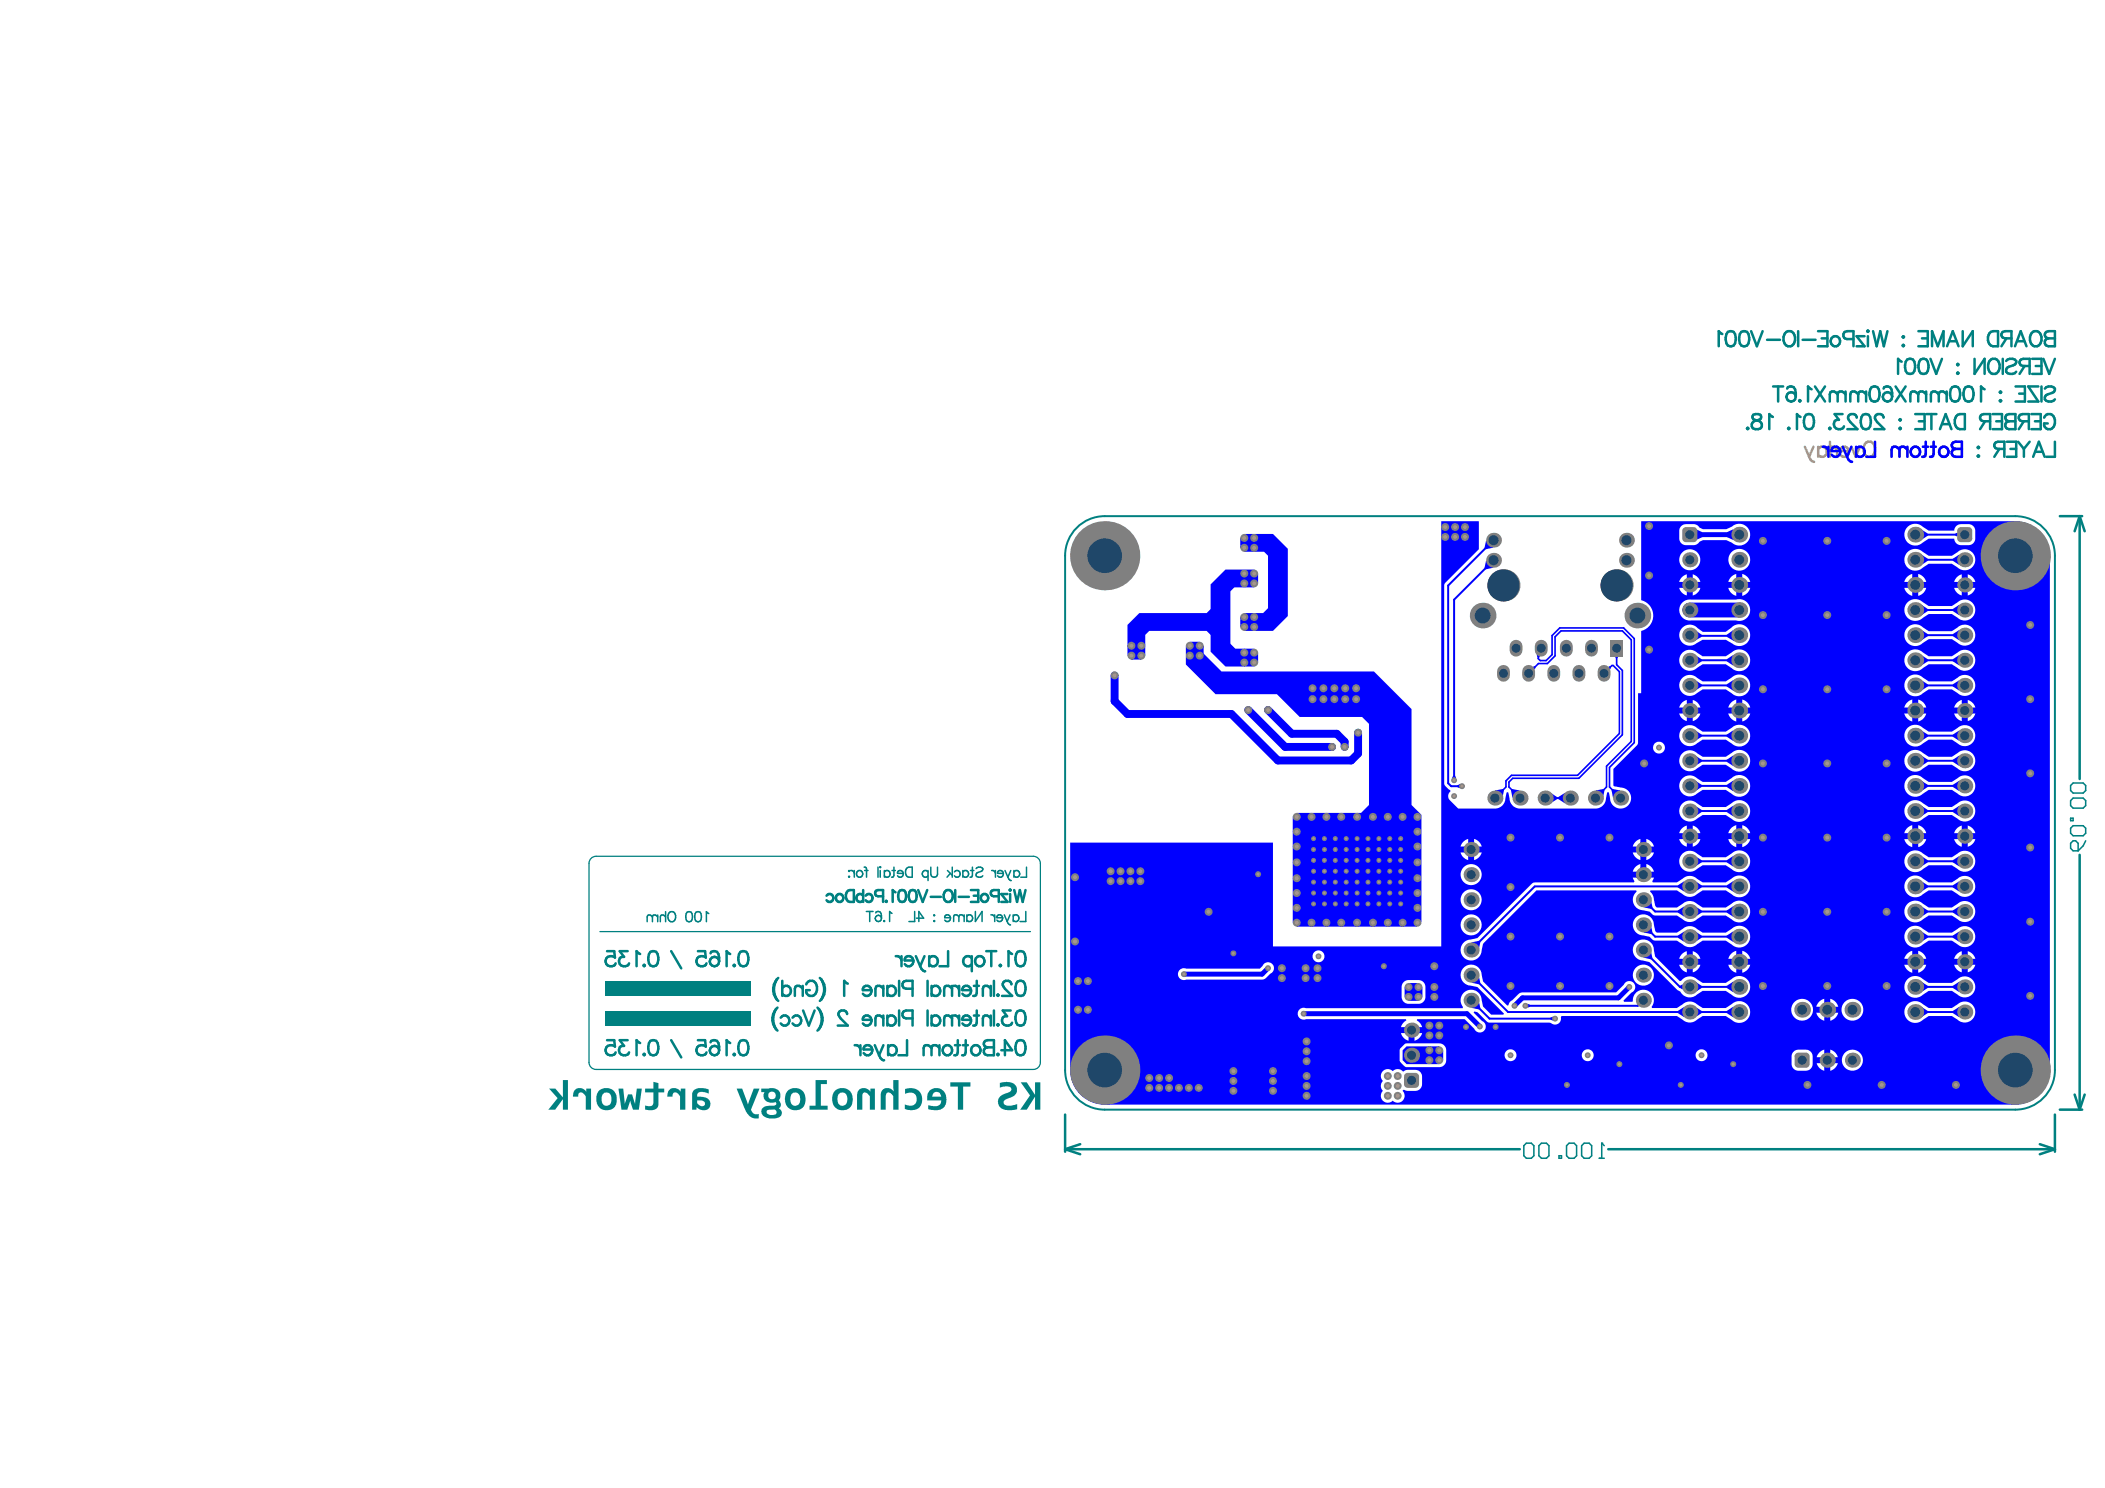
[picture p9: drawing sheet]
<svg xmlns="http://www.w3.org/2000/svg" width="297mm" height="210mm" viewBox="0 0 297 210" stroke-linecap="round" stroke-linejoin="round" font-family="sans-serif">
<g fill="#008080">
<path d="M85.4 142.6h20.6v2.1h-20.6z"/>
<path d="M85.4 138.4h20.6v2.1h-20.6z"/>
</g>
<path d="M150.3 78.4v72.6M155.9 72.8h128.5M290 78.4v72.6M155.9 156.5h128.5" fill="none" stroke="#008080" stroke-width=".28"/>
<path d="M83.1 121.8v28.1M84.1 120.8h61.7M84.7 131.4h60.7M146.8 121.8v28.1M84.1 150.9h61.7" fill="none" stroke="#008080" stroke-width=".18"/>
<g fill="none" stroke="#008080" stroke-width=".35">
<path d="M290.7 72.8h3.1M293.5 72.8l-.7 2.1M293.5 72.8l.7 2.1M293.5 72.8v37.1M85.7 134.2h1l.1 .9a.75 .75 0 0 0-1.2 0 .75 .75 0 0 0 .2 1.1 .75 .75 0 0 0 1.1-.3M88.6 134.2h-1.1l.6 .8a.68 .68 0 0 0-.8 .8 .68 .68 0 0 0 1 .5l.3-.1 .2-.3M90.3 134.6l-.5-.4v2.1M90.9 136.1l.1 .1-.1 .1-.1-.1zM91.8 134.3a.69 .69 0 0 1 1 .3 1.76 1.76 0 0 1-.2 1.6 .69 .69 0 0 1-1-.3 1.76 1.76 0 0 1 .2-1.6zM94.7 134.2l1.4 2.4M98.5 134.2h1l.1 .9a.75 .75 0 0 0-1.1 0 .75 .75 0 0 0 .1 1.1 .75 .75 0 0 0 1.1-.3M100.3 134.5a.63 .63 0 0 1 .9-.2l.2 .3 .1 1"/>
<path d="M103 134.6l-.5-.4v2.1M103.5 136.2l.1-.1 .1 .1-.1 .1zM104.5 134.3a.69 .69 0 0 1 1 .3 1.76 1.76 0 0 1-.2 1.6 .69 .69 0 0 1-1-.3 1.76 1.76 0 0 1 .2-1.6zM109.6 138.2a2.21 2.21 0 0 0 0 2.8M109.6 138.2a2.64 2.64 0 0 0 0 2.8M109.8 138l-.2 .2M110.4 139.4a.68 .68 0 0 1 1-.1 .68 .68 0 0 1 0 1 .68 .68 0 0 1-1-.1M110.4 138.4v2.1M113.3 139.5l-.5-.4-.5 .1-.1 .3v1M113.3 139.1v1.4M113.8 138.9a.78 .78 0 0 1 .9-.5 .78 .78 0 0 1 .6 .8 .93 .93 0 0 1-.2 1 .93 .93 0 0 1-1 .2l-.3-.4v-.3h.5M115.7 138l.2 .2"/>
<path d="M115.9 138.2a2.21 2.21 0 0 1 0 2.8M115.9 138.2a2.64 2.64 0 0 1 0 2.8M119.6 138.8l-.5-.4v2.1M121.9 139.3a.64 .64 0 0 1 .7-.2 .64 .64 0 0 1 .4 .6h-1.2zM123 139.7a.67 .67 0 0 1-.4 .7 .67 .67 0 0 1-.8-.2M124.6 139.1v1.4M124.6 139.5l-.5-.4-.5 .1-.1 .3v1M125.2 139.1v1.4M125.2 139.4a.68 .68 0 0 1 1-.1 .68 .68 0 0 1 0 1 .68 .68 0 0 1-1-.1M126.4 134.9a.68 .68 0 0 1 .8 .6M126.9 138.4v2.1M127.2 134.9v1.4"/>
<path d="M127.9 135a.64 .64 0 0 1 1 .5h-1.2v-.2zM128.8 139.5h-.9a.56 .56 0 0 1-.6-.6 .56 .56 0 0 1 .6-.5h.9v2.1M128.9 135.5a.67 .67 0 0 1-.4 .7 .67 .67 0 0 1-.8-.2M129.2 134.9l.6 1.4M129.8 136.3a.82 .82 0 0 0 .8 .7M130.5 134.9l-.7 1.4M130.9 138.4v2.1M131.1 135.2a.68 .68 0 0 1 1-.1 .68 .68 0 0 1 0 1 .68 .68 0 0 1-1-.1M131.1 134.9v1.4M131.5 139.1v1.4M131.5 139.4a.68 .68 0 0 1 1-.1 .68 .68 0 0 1 0 1 .68 .68 0 0 1-1-.1M133.8 134.2v2.1h-1.2"/>
<path d="M134.3 139.1v1.4M134.3 139.5l-.5-.4-.5 .1-.1 .3v1M134.5 139.1a.68 .68 0 0 1 .8 .6M135.3 139.1v1.4M135.9 139.3a.64 .64 0 0 1 .7-.2 .64 .64 0 0 1 .4 .6h-1.2zM137 139.7a.67 .67 0 0 1-.4 .7 .67 .67 0 0 1-.8-.2M137.1 135.2a.68 .68 0 0 0-1-.1 .68 .68 0 0 0 0 1 .68 .68 0 0 0 1-.1M137.1 134.9v2.1M137.4 139.1h.7M137.7 135.2a.68 .68 0 0 1 1-.1 .68 .68 0 0 1 0 1 .68 .68 0 0 1-1-.1l-.1-.3zM137.8 138.4v1.7l-.1 .3-.4 .1M139.2 134.2h1.4"/>
<path d="M139.8 139.1v1.4M139.8 139.5l-.5-.4-.5 .1-.1 .3v1M139.9 134.2v2.1M140.3 138.4v2.1M141.1 136.2l.1-.1 .1 .1-.1 .1zM142.7 138.9a.53 .53 0 0 0-.4-.5h-.4a.52 .52 0 0 0-.3 .8l1.2 1.3h-1.4M142.8 134.6l-.5-.4v2.1M143.6 134.3a.69 .69 0 0 1 1 .3 1.76 1.76 0 0 1-.2 1.6 .69 .69 0 0 1-1-.3 1.76 1.76 0 0 1 .2-1.6zM143.6 138.5a.69 .69 0 0 1 1 .3 1.76 1.76 0 0 1-.2 1.6 .69 .69 0 0 1-1-.3 1.76 1.76 0 0 1 .2-1.6zM293.5 120.6v35.9M85.7 146.7h1l.1 .9a.75 .75 0 0 0-1.2 0 .75 .75 0 0 0 .2 1.2 .75 .75 0 0 0 1.1-.3M88.6 146.7h-1.1l.6 .8a.68 .68 0 0 0-.8 .8 .68 .68 0 0 0 1 .6l.3-.1 .2-.3"/>
<path d="M90.3 147.1l-.5-.4v2.2M90.9 148.7l.1 .1-.1 .1-.1-.1zM91.8 146.8a.69 .69 0 0 1 1 .3 1.76 1.76 0 0 1-.2 1.7 .69 .69 0 0 1-1-.3 1.76 1.76 0 0 1 .2-1.7zM94.7 146.7l1.4 2.5M98.5 146.7h1l.1 .9a.75 .75 0 0 0-1.1 0 .75 .75 0 0 0 .1 1.2 .75 .75 0 0 0 1.1-.3M100.3 147a.63 .63 0 0 1 .9-.2l.2 .3 .1 1M103 147.1l-.5-.4v2.2M103.5 148.8l.1-.1 .1 .1-.1 .1zM104.5 146.8a.69 .69 0 0 1 1 .3 1.76 1.76 0 0 1-.2 1.7 .69 .69 0 0 1-1-.3 1.76 1.76 0 0 1 .2-1.7zM109.5 142.3a2.21 2.21 0 0 0 0 2.9M109.5 145.2l.2 .2M109.5 142.3a2.64 2.64 0 0 0 0 2.9"/>
<path d="M109.6 141l.2 .2M109.7 142.1l-.2 .2M110.2 143.6a.68 .68 0 0 1 1-.1 .68 .68 0 0 1 0 1 .68 .68 0 0 1-1-.1M111.8 143.6a.68 .68 0 0 1 1-.1 .68 .68 0 0 1 0 1 .68 .68 0 0 1-1-.1M113.3 142.5l.8 2.2 .8-2.2M115.4 142.1l.2 .2M115.6 142.3a2.2 2.2 0 0 1 0 2.9M115.6 145.2l-.2 .2M115.6 142.3a2.64 2.64 0 0 1 0 2.9M115.9 141l-.2 .2M119.5 143.1a.53 .53 0 0 0-.4-.6h-.4a.52 .52 0 0 0-.3 .9l1.2 1.3h-1.4M120.6 147.4a.68 .68 0 0 1 .8 .6"/>
<path d="M121.4 147.4v1.5M121.9 143.5a.64 .64 0 0 1 .7-.2 .64 .64 0 0 1 .4 .6h-1.2zM122 147.6a.64 .64 0 0 1 .7-.1 .64 .64 0 0 1 .4 .5h-1.2zM123 143.9a.67 .67 0 0 1-.4 .7 .67 .67 0 0 1-.8-.2M123.1 148a.67 .67 0 0 1-.4 .8 .67 .67 0 0 1-.8-.2M123.4 147.4l.6 1.5M124 148.9a.82 .82 0 0 0 .8 .7M124.6 143.7l-.5-.4-.5 .1-.1 .3v1M124.6 143.3v1.4M124.7 147.4l-.7 1.5M125.2 143.6a.68 .68 0 0 1 1-.1 .68 .68 0 0 1 0 1 .68 .68 0 0 1-1-.1M125.2 143.3v1.4"/>
<path d="M125.3 147.7a.68 .68 0 0 1 1-.1 .68 .68 0 0 1 0 1.1 .68 .68 0 0 1-1-.1M125.3 147.4v1.5M126.9 142.5v2.2M128 146.7v2.2h-1.2M128.8 143.7h-.9a.56 .56 0 0 1-.6-.6 .56 .56 0 0 1 .6-.6h.9v2.2M130.9 142.5v2.2M131.4 147.8l-.5-.4-.5 .1-.1 .3v1.1M131.4 147.8l.1-.3 .3-.1h.3l.5 .4M131.4 147.8v1.1M131.5 143.6a.68 .68 0 0 1 1-.1 .68 .68 0 0 1 0 1 .68 .68 0 0 1-1-.1M131.5 143.3v1.4M132.6 147.4v1.5"/>
<path d="M133.1 147.7a.68 .68 0 0 1 1-.1 .68 .68 0 0 1 0 1.1 .68 .68 0 0 1-1-.1l-.1-.4zM134.3 143.7l-.5-.4-.5 .1-.1 .3v1M134.3 143.3v1.4M134.5 143.3a.68 .68 0 0 1 .8 .6M134.8 147.4h.7M135.2 146.7v1.8l-.1 .3-.5 .1M135.3 143.3v1.4M135.9 147.4h.7M135.9 143.5a.64 .64 0 0 1 .7-.2 .64 .64 0 0 1 .4 .6h-1.2zM136.3 146.7v1.8l-.1 .3-.4 .1M137 143.9a.67 .67 0 0 1-.4 .7 .67 .67 0 0 1-.8-.2M137.1 147.7a.68 .68 0 0 1 1-.1 .68 .68 0 0 1 0 1.1 .68 .68 0 0 1-1-.1l-.1-.4z"/>
<path d="M137.4 143.3h.7M137.8 142.5v1.8l-.1 .3-.4 .1M138.9 146.9l.4-.2h1v2.2h-1a.56 .56 0 0 1-.5-.6 .56 .56 0 0 1 .5-.6l-.3-.1a.48 .48 0 0 1-.1-.7zM139.3 147.7h1M139.8 143.7l-.5-.4-.5 .1-.1 .3v1M139.8 143.3v1.4M140.3 142.5v2.2M140.7 144.6l.1-.1 .1 .1-.1 .1zM140.7 140.4l.1-.1 .1 .1-.1 .1zM140.7 148.8l.1-.1 .1 .1-.1 .1zM141.3 148.1h1.5l-1-1.4v2.2M142.6 142.5h-1.1l.6 .9a.68 .68 0 0 0-.7 .7 .68 .68 0 0 0 .9 .6l.3-.1 .2-.3"/>
<path d="M143.6 146.8a.69 .69 0 0 1 1 .3 1.76 1.76 0 0 1-.2 1.7 .69 .69 0 0 1-1-.3 1.76 1.76 0 0 1 .2-1.7zM143.6 142.6a.69 .69 0 0 1 1 .3 1.76 1.76 0 0 1-.2 1.7 .69 .69 0 0 1-1-.3 1.76 1.76 0 0 1 .2-1.7zM150.3 157.2v5.3M290 157.2v5.3M290.7 156.5h3.1M292.8 154.4l.7 2.1M294.2 154.4l-.7 2.1M150.3 162.1l2.1 .7M150.3 162.1h64.2M152.4 161.4l-2.1 .7M226.9 162.1h63.1M287.8 161.4l2.2 .7"/>
<path d="M290 162.1l-2.2 .7"/>
<circle cx="100.8" cy="135.6" r=".66"/>
<circle cx="100.8" cy="148.2" r=".66"/>
</g>
<path d="M92.1 129.3l-.4-.2h-.3l-.1 .9M92.1 129.3l.2-.2h.3l.2 .2M92.1 129.3v.7M92.8 129.1v.9M93.9 129.3l-.3-.2h-.4v.9M93.9 128.6v1.4M94.4 128.8a.52 .52 0 0 1 .6-.2 .52 .52 0 0 1 .3 .5 .62 .62 0 0 1-.1 .7 .62 .62 0 0 1-.7 .2 .88 .88 0 0 1-.1-1.2zM97 128.7a.46 .46 0 0 1 .6 .2 1.17 1.17 0 0 1-.1 1.1 .46 .46 0 0 1-.7-.3 1.17 1.17 0 0 1 .2-1zM98.2 128.7a.46 .46 0 0 1 .7 .2 1.17 1.17 0 0 1-.1 1.1 .46 .46 0 0 1-.7-.3 1.17 1.17 0 0 1 .1-1zM100 128.9l-.3-.3v1.4" fill="none" stroke="#008080" stroke-width=".21"/>
<g fill="#008080">
<path d="M144 152.7h.9l1.2 1.7v-1.7h.7v3.8h-.7v-1.8l-1.2 1.8h-.9l1.3-2z"/>
<path d="M141.1 152.7l.8-.1a1.23 1.23 0 0 1 1.6 1.1 1.2 1.2 0 0 1-1.1 1.2l-.5 .2a.47 .47 0 0 0-.3 .6 .47 .47 0 0 0 .6 .3h.5l.8-.2v.7l-.8 .1a1.54 1.54 0 0 1-1.9-.9v-.1a1.14 1.14 0 0 1 1-1.3l.5-.2a.44 .44 0 0 0 .4-.6 .44 .44 0 0 0-.6-.3l-1 .2z"/>
<path d="M134.1 152.7h2.8v.6h-1v3.2h-.7v-3.2h-1.1z"/>
<path d="M127.7 153.6l.4-.1a1.59 1.59 0 0 1 1.9 1 1.59 1.59 0 0 1-.8 2l-.8 .1-.7-.2v-.6l.7 .2a.95 .95 0 0 0 .9-1.3 .95 .95 0 0 0-1.5-.4h-.1z"/>
<path d="M124.5 153.8a1.04 1.04 0 0 1 1.6 .2l-.1-1.6h.8v4.1h-.8v-1.8a.66 .66 0 0 0-.9-.5l-.1 .3v2h-.7v-2.2z"/>
<path d="M121.3 153.7l.4-.2h.4l.4 .2 .3 .3v-.4h.7v2.9h-.8v-1.8a.7 .7 0 0 0-.9-.5l-.1 .2v2.1h-.8v-2.1l.1-.4z"/>
<path d="M115.1 152.4h1.6v.5h-.9v3.1h1v.5h-2.6v-.5h.9z"/>
<path d="M103.9 153.6h.8l.8 2.2 .9-2.2h.8l-1.2 2.9v.2a.82 .82 0 0 0 1 .5l.1-.1v.6a1.69 1.69 0 0 1-2-1.3z"/>
<path d="M94.4 153.8a1.06 1.06 0 0 1 1.6 .2l.1-.4h.6v2.9h-.7v-1.8a.65 .65 0 0 0-1-.5l-.1 .5h-.7z"/>
<path d="M91 153.6h1.2v-1l.7 .2v.8h.8v.5h-.8v1.5a1 1 0 0 1-1.3 1l-.6-.1v-.6a.95 .95 0 0 0 1.1-.1l.1-1.7h-1.2z"/>
<path d="M87.3 153.6h.6l.3 2.1 .4-1.3h.6l.4 1.3 .3-2.1h.7l-.5 2.9h-.8l-.4-1.2-.4 1.2h-.8z"/>
<path d="M81 153.8a1.06 1.06 0 0 1 1.7 .2v-.4h.7v2.9h-.7v-1.8a.64 .64 0 0 0-1-.5l-.1 .5h-.7z"/>
<path d="M77.5 153.6h.9l1 1.2v-2.4h.7v4.1h-.7v-1.4l-1.1 1.4h-.9l1.3-1.6z"/>
<path d="M131.8 154.2a.65 .65 0 0 1 .7-.1 .65 .65 0 0 1 .3 .6h-1.3zM131.2 153.8a1.84 1.84 0 0 0-.4 1.4l2 .1a.79 .79 0 0 1-.8 .7l-1-.1v.6l1.1 .1a1.39 1.39 0 0 0 1.4-1.8 1.43 1.43 0 0 0-.9-1.2 1.43 1.43 0 0 0-1.4 .2z"/>
<path d="M118.3 154.4a.74 .74 0 0 1 1-.2 .74 .74 0 0 1 .3 1 .71 .71 0 0 1-.8 .8 .71 .71 0 0 1-.6-.9zM117.8 153.9a1.68 1.68 0 0 0 .9 2.7h.1a1.41 1.41 0 0 0 1.5-1.8 1.48 1.48 0 0 0-1-1.3 1.48 1.48 0 0 0-1.5 .4z"/>
<path d="M111.7 154.3a.75 .75 0 0 1 .9-.1 .75 .75 0 0 1 .3 .9 .72 .72 0 0 1-.3 .8 .72 .72 0 0 1-.9-.2l-.1-.1a1.45 1.45 0 0 1 .1-1.3zM111.1 154l-.3 .6a1.52 1.52 0 0 0 .7 1.8 1.52 1.52 0 0 0 2-.4l.1-.5a1.55 1.55 0 0 0-1.3-2 1.56 1.56 0 0 0-1.2 .5z"/>
<path d="M108.4 154.5a.55 .55 0 0 1 1.1 0 .55 .55 0 0 1-1.1 0zM107.4 153.6v.5h.5a1.07 1.07 0 0 0 .3 1.3 1.07 1.07 0 0 0 1.2 0 .31 .31 0 0 1 .1 .4 .31 .31 0 0 1-.3 .2h-.8a.84 .84 0 0 0-1 .7 .84 .84 0 0 0 .8 1l.6 .1a1.18 1.18 0 0 0 1.5-.8l-.1-.4a.28 .28 0 0 1-.2-.2 .28 .28 0 0 1 .2-.3v-.4l-.3-.5a1.05 1.05 0 0 0 .1-1.3 1.05 1.05 0 0 0-1.2-.4zM108.2 156.7l.3-.2h.8a.42 .42 0 0 1 .3 .5 .42 .42 0 0 1-.6 .3 .58 .58 0 0 1-.8-.6z"/>
<path d="M98.4 155.2h.5a.45 .45 0 0 1 .5 .2 .45 .45 0 0 1-.1 .6 .78 .78 0 0 1-.9-.4zM97.9 153.8l-.2 .4v2.3h.6v-.3l.2 .2 .6 .2a.92 .92 0 0 0 1.1-.8 .92 .92 0 0 0-.9-1l-.9-.1v-.2a.66 .66 0 0 1 .9-.4l.7 .2v-.6l-1.2-.2a1.18 1.18 0 0 0-.9 .3z"/>
<path d="M85 154.4a.7 .7 0 0 1 .9-.2 .7 .7 0 0 1 .4 .8 .72 .72 0 0 1-.3 .8 .72 .72 0 0 1-.9 0l-.2-.5v-.5zM84.4 154l-.2 .4v.7a1.45 1.45 0 0 0 1.2 1.5 1.45 1.45 0 0 0 1.6-1.2 1.53 1.53 0 0 0-.7-1.7 1.53 1.53 0 0 0-1.9 .3z"/>
</g>
<g fill="none" stroke="#008080" stroke-width=".35">
<path d="M243 47.1l-.5-.4v2.1M243.8 46.8a.69 .69 0 0 1 1 .3 1.76 1.76 0 0 1-.2 1.6 .69 .69 0 0 1-1-.3 1.76 1.76 0 0 1 .2-1.6zM245.7 46.8a.69 .69 0 0 1 1 .3 1.76 1.76 0 0 1-.2 1.6 .69 .69 0 0 1-1-.3 1.76 1.76 0 0 1 .2-1.6zM247.1 46.7l.8 2.1 .8-2.1M247.4 58.5a.43 .43 0 0 0 .2 .7 .88 .88 0 0 1 1 .9l-.1 .2a.84 .84 0 0 1-1.3-.2 .68 .68 0 0 1 .6-.8l.4-.1a.43 .43 0 0 0 .2-.7l-.3-.1zM249.4 47.9h1.8M250.2 58.8l-.5-.4v2.1M250.2 54.5h1.4M250.9 54.5v2.1M251.9 47a.79 .79 0 0 1 .9-.3 .79 .79 0 0 1 .5 .8 .93 .93 0 0 1-.2 1 .93 .93 0 0 1-1 .2 1.32 1.32 0 0 1-.2-1.7zM252.2 54.8a.63 .63 0 0 1 .9-.2l.2 .3 .1 1M253.7 46.7v2.1"/>
<path d="M253.9 56.5l.1-.1 .1 .1-.1 .1zM254.1 58.8l-.5-.4v2.1M254.4 47.9h1.8M254.9 58.5a.69 .69 0 0 1 1 .3 1.76 1.76 0 0 1-.2 1.6 .69 .69 0 0 1-1-.3 1.76 1.76 0 0 1 .2-1.6zM255.6 54.9l-.5-.4v2.1M256.1 54.5l1.4 2.1M256.5 46.7h1.4v2.1h-1.4M257.1 47.7h.8M257.5 54.5l-1.4 2.1M258.4 47.7a.68 .68 0 0 1 1-.1 .68 .68 0 0 1 0 1 .68 .68 0 0 1-1-.1l-.1-.3zM259.3 55.6l-.5-.4-.5 .1-.1 .3v1M259.3 55.6l.1-.3 .2-.1h.3l.5 .4"/>
<path d="M259.3 55.6v1M260 58.4h-1.1l.6 .8a.68 .68 0 0 0-.7 .8 .68 .68 0 0 0 .9 .5l.3-.1 .2-.3M260.4 55.2v1.4M261.5 47.8h-.9a.56 .56 0 0 1-.5-.5 .56 .56 0 0 1 .5-.6h.9v2.1M262 58.9a.53 .53 0 0 0-.4-.5h-.4a.52 .52 0 0 0-.3 .8l1.2 1.3h-1.4M262.2 55.6l-.5-.4-.5 .1-.1 .3v1M262.2 55.6l.1-.3 .2-.1h.3l.5 .4M262.2 55.6v1M262.9 58.5a.69 .69 0 0 1 1 .3 1.76 1.76 0 0 1-.2 1.6 .69 .69 0 0 1-1-.3 1.76 1.76 0 0 1 .2-1.6zM263.1 47.4h-1.1l1.1 1.4h-1.1M263.3 55.2v1.4M263.6 46.6l.1 .1-.1 .1-.1-.1z"/>
<path d="M263.6 47.4v1.4M264.1 54.6a.69 .69 0 0 1 1 .3 1.76 1.76 0 0 1-.2 1.6 .69 .69 0 0 1-1-.3 1.76 1.76 0 0 1 .2-1.6zM264.3 46.7l.5 2.1 .5-2.1 .5 2.1 .5-2.1M265.8 54.8a.63 .63 0 0 1 .9-.2l.2 .3 .1 1M265.8 58.9a.53 .53 0 0 0-.4-.5h-.4a.52 .52 0 0 0-.3 .8l1.2 1.3h-1.4M267.5 54.5l1.4 2.1M268.1 59.1l.1 .1-.1 .1-.1-.1zM268.3 51l-.5-.4v2.1M268.5 47.5l.1-.1 .1 .1-.1 .1zM268.5 48.7l.1-.1 .1 .1-.1 .1zM268.9 54.5l-1.4 2.1M269.1 50.7a.69 .69 0 0 1 1 .3 1.76 1.76 0 0 1-.2 1.6 .69 .69 0 0 1-1-.3 1.76 1.76 0 0 1 .2-1.6z"/>
<path d="M270.3 58.4h1.3v2.1h-1.3M270.7 55.6l-.5-.4-.5 .1-.1 .3v1M270.7 55.6l.1-.3 .2-.1h.3l.5 .4M270.7 55.6v1M270.7 46.7h1.3v2.1h-1.3M270.8 59.4h.8M271 50.7a.69 .69 0 0 1 1 .3 1.76 1.76 0 0 1-.2 1.6 .69 .69 0 0 1-1-.3 1.76 1.76 0 0 1 .2-1.6zM271.2 47.7h.8M271.8 55.2v1.4M271.8 58.4h1.4M272.4 50.6l.8 2.1 .8-2.1M272.5 58.4v2.1"/>
<path d="M272.6 48.8v-2.1l.8 2.1 .9-2.1v2.1M273.6 55.6l.1-.3 .2-.1h.3l.5 .4M273.6 55.6l-.5-.4-.5 .1-.1 .3v1M273.6 55.6v1M274.1 59.8h1M274.7 55.2v1.4M274.7 48.8l.9-2.1 .8 2.1M275.1 48.1h1M275.5 54.6a.69 .69 0 0 1 1 .3 1.76 1.76 0 0 1-.2 1.6 .69 .69 0 0 1-1-.3 1.76 1.76 0 0 1 .2-1.6zM276.2 58.5l1.1-.1v2.1h-.7a1.19 1.19 0 0 1-.4-2zM276.3 51.3l.1 .1-.1 .1-.1-.1zM276.3 52.5l.1 .1-.1 .1-.1-.1z"/>
<path d="M277 46.7v2.1l1.4-2.1v2.1M277.4 54.6a.69 .69 0 0 1 1 .3 1.76 1.76 0 0 1-.2 1.6 .69 .69 0 0 1-1-.3 1.76 1.76 0 0 1 .2-1.6zM278.6 50.6v2.1l1.4-2.1v2.1M280 54.9l-.5-.4v2.1M280.1 59.4l-.7 1.1M280.8 59.4h-.9l-.3-.1a.49 .49 0 0 1 0-.8l.3-.1h.9v2.1M280.9 46.8l1-.1v2.1h-.7a1.19 1.19 0 0 1-.3-2zM281 50.7a.81 .81 0 0 1 1.2 .7 .93 .93 0 0 1-.2 1 .93 .93 0 0 1-1 .2 1.29 1.29 0 0 1 0-1.9zM281.2 58.4h1.3v2.1h-1.3M281.7 59.4h.8M282.2 55.3l.1-.1 .1 .1-.1 .1zM282.2 56.5l.1-.1 .1 .1-.1 .1z"/>
<path d="M282.6 50.6v2.1M283.1 58.6l.4-.2h.9v2.1h-.9a.56 .56 0 0 1-.5-.5 .56 .56 0 0 1 .5-.6l-.3-.1a.48 .48 0 0 1-.1-.7zM283.1 50.9a.93 .93 0 0 1 1.4 0 .54 .54 0 0 1-.4 .6l-.6 .2a.52 .52 0 0 0-.4 .4 .52 .52 0 0 0 .2 .5 .98 .98 0 0 0 1.2-.2M283.1 47.7l-.7 1.1M283.5 59.4h.9M283.8 47.7h-.9l-.3-.1a.49 .49 0 0 1 0-.8l.3-.1h.9v2.1M284.3 48.8l.8-2.1 .9 2.1M284.4 54.5h1.3v2.1h-1.3M284.6 48.1h1.1M284.9 55.5h.8M285.6 59.4l-.7 1.1M285.7 51.6l-.7 1.1"/>
<path d="M286.3 59.4h-.9l-.3-.1a.49 .49 0 0 1 0-.8l.3-.1h.9v2.1M286.4 51.6h-.9l-.3-.1a.49 .49 0 0 1 0-.8l.3-.1h.9v2.1M286.6 58.4h1.4v2.1h-1.4M286.8 50.6h1.3v2.1h-1.3M286.9 46.8a.81 .81 0 0 1 1.2 .7 .93 .93 0 0 1-.2 1 .93 .93 0 0 1-1 .2 1.29 1.29 0 0 1 0-1.9zM287.2 59.4h.8M287.3 51.6h.8M287.6 54.5h-1.4l1.4 2.1h-1.4M288.1 54.5v2.1M288.3 50.6l.9 2.1 .8-2.1M288.5 58.9a.78 .78 0 0 1 .8-.5 .78 .78 0 0 1 .7 .8 .93 .93 0 0 1-.2 1 .93 .93 0 0 1-1 .2l-.3-.4v-.3h.5M288.6 54.8a.93 .93 0 0 1 1.4 0 .54 .54 0 0 1-.4 .6l-.6 .2a.52 .52 0 0 0-.4 .4 .52 .52 0 0 0 .2 .5 .98 .98 0 0 0 1.2-.2"/>
<path d="M288.7 46.9l.4-.2h.9v2.1h-.9a.56 .56 0 0 1-.6-.5 .56 .56 0 0 1 .6-.6l-.3-.1a.48 .48 0 0 1-.1-.7zM289.1 47.7h.9M246.6 60.3l.1 .1-.1 .1-.1-.1zM252.4 60.3l.1 .1-.1 .1-.1-.1zM258.1 60.4l.1-.1 .1 .1-.1 .1zM268.1 60.3l.1 .1-.1 .1-.1-.1zM273.7 60.5l.9-2.1 .8 2.1M279.1 64.3l.1-.1 .1 .1-.1 .1zM279.1 63.1l.1-.1 .1 .1-.1 .1zM282.1 63.3l-.7 1.1M282.8 63.3h-.9l-.3-.1a.49 .49 0 0 1 0-.8l.3-.1h.9v2.1M283.2 62.3h1.3v2.1h-1.3"/>
<path d="M283.7 63.3h.8M284.8 62.3l.8 1M285.6 63.3v1.1M286.4 62.3l-.8 1M286.9 64.4l.8-2.1 .8 2.1M287.2 63.7h1M290 62.3v2.1h-1.2M116.6 126.4a.53 .53 0 0 1 .8-.1 .53 .53 0 0 1 0 .8 .53 .53 0 0 1-.8-.1M119.5 125.8l.4-.2h.6v1.6h-.6a.91 .91 0 0 1-.4-1.4zM121.8 126.4a.53 .53 0 0 0-.8-.1 .53 .53 0 0 0 0 .8 .53 .53 0 0 0 .8-.1M121.8 125.6v1.6M122.2 126.4a.53 .53 0 0 1 .8-.1 .53 .53 0 0 1 0 .8 .53 .53 0 0 1-.8-.1"/>
<path d="M124.6 126.4h-.7a.44 .44 0 0 1-.4-.4 .44 .44 0 0 1 .4-.4h.7v1.6M125 127.1h.1v.1zM126.4 125.9l-.4-.3v1.6M127 125.6a.54 .54 0 0 1 .8 .3 1.38 1.38 0 0 1-.2 1.2 .54 .54 0 0 1-.8-.2 1.38 1.38 0 0 1 .2-1.3zM128.5 125.6a.54 .54 0 0 1 .8 .3 1.38 1.38 0 0 1-.2 1.2 .54 .54 0 0 1-.8-.2 1.38 1.38 0 0 1 .2-1.3zM129.6 125.6l.6 1.6 .6-1.6M131.3 126.5h1.5M133.3 125.8a.62 .62 0 0 1 .7-.2 .62 .62 0 0 1 .4 .6 .73 .73 0 0 1-.1 .8 .73 .73 0 0 1-.8 .1 1.04 1.04 0 0 1-.2-1.3zM134.8 125.6v1.6M135.3 126.5h1.4M137 125.6h1v1.6h-1M137.4 126.4h.6"/>
<path d="M140.9 126.4h-.7a.44 .44 0 0 1-.4-.4 .44 .44 0 0 1 .4-.4h.7v1.6M142.2 126.1h-.9l.9 1.1h-.9M142.5 125.5l.1 .1h-.1zM142.5 126.1v1.1M143.1 125.6l.4 1.6 .4-1.6 .4 1.6 .4-1.6"/>
<circle cx="252.7" cy="56" r=".66"/>
<circle cx="266.3" cy="56" r=".66"/>
<circle cx="118.4" cy="126.7" r=".55"/>
<circle cx="138.9" cy="126.7" r=".55"/>
</g>
<g fill="none" stroke="#008080" stroke-width=".21">
<path d="M292.2 119l.3-.4h.4l.3 .4v1h-.7l-.3-.3zM292.2 110.8l.3-.3h1.5l.3 .3v.7l-.3 .4h-1.5l-.3-.4zM292.2 112.9l.3-.3h1.5l.3 .3v.7l-.3 .4h-1.5l-.3-.4zM292.2 115.4h.3v.4h-.3zM292.2 116.8l.3-.3h1.5l.3 .3v.7l-.3 .4h-1.5l-.3-.4zM294.3 118.6l-.3 .7-.8 .7M119.7 123.7h.2zM119.8 122.8v.1zM120 122.8a.46 .46 0 0 1 .6 .4M120.6 122.8v.9M121.9 122.3l.3 .1 .1 .2v1.1M122 122.8h.5"/>
<path d="M122.3 128.6h.9M122.7 128.6v1.4M123.6 128.8a.42 .42 0 0 1 .6-.2l.1 .2 .1 .7M123.9 122.3v1.4M124.1 122.3h.2zM124.2 122.8v.9M124.7 129.9h.1zM124.8 123a.45 .45 0 0 1 .7-.1 .45 .45 0 0 1 0 .7 .45 .45 0 0 1-.7-.1M124.8 122.8v.9M125.9 128.8l-.4-.2v1.4M125.9 122.8h.4M126.1 122.3v1.2v.2h-.3"/>
<path d="M126.7 122.9a.42 .42 0 0 1 .5-.1 .42 .42 0 0 1 .3 .4h-.8zM127.5 123.2a.45 .45 0 0 1-.3 .5 .45 .45 0 0 1-.5-.2M127.9 122.5l.4-.2h.4v1.4h-.4a.77 .77 0 0 1-.4-1.2zM129.1 128.6v1.4h-.8M129.3 129.5h1l-.6-.9v1.4M131 123a.45 .45 0 0 0-.7-.1 .45 .45 0 0 0 0 .7 .45 .45 0 0 0 .7-.1M131 122.8v1.4M131.3 122.3v1a.48 .48 0 0 0 .5 .4 .48 .48 0 0 0 .5-.4v-1M131.8 129.1h.1zM131.8 129.9h.1zM133.4 129.1a.43 .43 0 0 1 .7 .4h-.8zM133.7 122.8l.7 .7"/>
<path d="M134.1 123.2l-.5 .5M134.1 129.5a.45 .45 0 0 1-.2 .5 .45 .45 0 0 1-.6-.2M134.4 122.3v1.4M134.7 123a.45 .45 0 0 1 .6-.1 .45 .45 0 0 1 0 .7 .45 .45 0 0 1-.6-.1M135.3 129.3l-.3-.3-.4 .1v.9M135.3 129.3l.2-.3 .4 .1 .2 .2M135.3 129.3v.7M135.9 123a.45 .45 0 0 1 .6-.1 .45 .45 0 0 1 0 .7 .45 .45 0 0 1-.6-.1M135.9 122.8v.9M136.1 129v1M136.4 129.3a.45 .45 0 0 1 .7-.1 .45 .45 0 0 1 0 .7 .45 .45 0 0 1-.7-.1M136.4 129v1"/>
<path d="M136.9 122.8h.5M137.2 122.3v1.2v.2h-.3M137.6 128.6v1.4l1-1.4v1.4M137.7 122.5a.53 .53 0 0 1 .6-.2 .53 .53 0 0 1 .4 .4l-.2 .2-.5 .2a.34 .34 0 0 0-.3 .2 .34 .34 0 0 0 .2 .4 .65 .65 0 0 0 .8-.2M139.8 129a.46 .46 0 0 1 .6 .5M139.9 122.8a.46 .46 0 0 1 .6 .4M140.4 129v1M140.5 122.8v.9M140.7 129.2a.42 .42 0 0 1 .5-.1 .42 .42 0 0 1 .3 .4h-.8zM140.8 122.9a.42 .42 0 0 1 .5-.1 .42 .42 0 0 1 .3 .4h-.8zM141.5 129.5a.45 .45 0 0 1-.3 .5 .45 .45 0 0 1-.5-.2M141.6 123.2a.45 .45 0 0 1-.3 .5 .45 .45 0 0 1-.5-.2"/>
<path d="M141.7 129l.4 1M141.8 122.8l.4 .9M142.1 130a.54 .54 0 0 0 .5 .5M142.2 123.7a.54 .54 0 0 0 .5 .5M142.5 129l-.4 1M142.6 122.8l-.4 .9M143 129.3a.45 .45 0 0 1 .6-.1 .45 .45 0 0 1 0 .7 .45 .45 0 0 1-.6-.1M143 129v1M143.1 123a.45 .45 0 0 1 .6-.1 .45 .45 0 0 1 0 .7 .45 .45 0 0 1-.6-.1M143.1 122.8v.9M144.7 128.6v1.4h-.8M144.9 122.3v1.4h-.9"/>
<path d="M215 161.6l.4-.3h.7l.3 .3v1.4l-.3 .4h-.7l-.4-.4zM217.2 161.6l.3-.3h.7l.4 .3v1.4l-.4 .4h-.7l-.3-.4zM220 163h.3v.4h-.3zM221.4 161.3h.7l.4 .3v1.4l-.4 .4h-.7l-.3-.4v-1.4zM223.5 161.3h.7l.4 .3v1.4l-.4 .4h-.7l-.3-.4v-1.4zM225.7 163.4h.7M226 161.3h.1M226 161.3v2.1M226 161.3l.4 .3"/>
<circle cx="121.3" cy="123.3" r=".47"/>
<circle cx="123.9" cy="129.6" r=".44"/>
</g>
<path d="M155.9 72.8a5.6 5.6 0 0 0-5.6 5.6M284.4 72.8a5.6 5.6 0 0 1 5.6 5.6M150.3 151a5.6 5.6 0 0 0 5.6 5.5M290 151a5.6 5.6 0 0 1-5.6 5.5" fill="none" stroke="#008080" stroke-width=".28"/>
<path d="M84.1 120.8a.99 .99 0 0 0-1 1M145.8 120.8a.99 .99 0 0 1 1 1M83.1 149.9a.99 .99 0 0 0 1 1M146.8 149.9a.99 .99 0 0 1-1 1" fill="none" stroke="#008080" stroke-width=".18"/>
<g fill="none" stroke="#c0c073" stroke-width=".35">
<path d="M254.7 63l.6 1.4M255.3 64.4a.82 .82 0 0 0 .7 .7M255.9 63l-.6 1.4M256.6 63.3a.68 .68 0 0 1 1-.1 .68 .68 0 0 1 0 1 .68 .68 0 0 1-1-.1M256.6 63v1.4M258.2 62.3v2.1M258.4 63a.68 .68 0 0 1 .8 .6M259.2 63v1.4M259.8 63.2a.64 .64 0 0 1 .7-.2 .64 .64 0 0 1 .4 .6h-1.2zM260.9 63.6a.67 .67 0 0 1-.4 .8 .67 .67 0 0 1-.8-.3M261.2 63l.7 1.4 .6-1.4M263.2 62.6a.78 .78 0 0 1 .9-.3 .78 .78 0 0 1 .5 .8 .93 .93 0 0 1-.2 1 .93 .93 0 0 1-1 .2 1.32 1.32 0 0 1-.2-1.7z"/>
<path d="M268 63.4l-.5-.4-.5 .1-.1 .3v1M268 63.4l.1-.3 .2-.1h.3l.6 .4M268 63.4v1M269.2 63v1.4M269.7 63.3a.68 .68 0 0 1 1-.1 .68 .68 0 0 1 0 1 .68 .68 0 0 1-1-.1l-.1-.3zM271.3 63h.8M271.7 62.3v1.7l-.1 .3-.4 .1M272.5 63h.7M272.9 62.3v1.7l-.1 .3-.4 .1M273.7 63.3a.68 .68 0 0 1 1-.1 .68 .68 0 0 1 0 1 .68 .68 0 0 1-1-.1l-.1-.3zM275.5 62.5l.4-.2h.9v2.1h-.9a.56 .56 0 0 1-.5-.5 .56 .56 0 0 1 .5-.6l-.3-.1a.48 .48 0 0 1-.1-.7zM275.9 63.3h.9"/>
</g>
<g fill="#00f">
<path d="M209.7 79l1 1.1-1 .2-.2-.2z"/>
<path d="M209.7 76.2l1 1-1 .3-.2-.2z"/>
<path d="M216.3 94h.3l.1 .2-.1 .2z"/>
<path d="M216.8 92.3l.5 .3-.1 .2-.3-.1z"/>
<path d="M227 94h.2l.1 .2-.1 .2z"/>
<path d="M227.9 92.6h.5l-.2 .3h-.2z"/>
<path d="M239.2 142l.9 .6v.3l-.9 .6z"/>
<path d="M236.8 142.6l.9-.6v1.5l-.9-.6z"/>
<path d="M239.2 131.4l.9 .6v.3l-.9 .6z"/>
<path d="M236.8 132l.9-.6v1.5l-.9-.6z"/>
<path d="M239.3 88.9l.8 .7v.2l-1 .6z"/>
<path d="M239.2 92.4l.9 .6v.3l-.9 .6z"/>
<path d="M239.2 95.9l.9 .6v.3l-.9 .6z"/>
<path d="M239.2 103l.9 .6v.3l-.9 .6z"/>
<path d="M239.2 106.6l.9 .6v.3l-.9 .6z"/>
<path d="M239.2 110.1l.9 .6v.3l-.9 .6z"/>
<path d="M239.2 113.7l.9 .6v.2l-.9 .7z"/>
<path d="M239.2 120.8l.9 .6v.2l-.9 .6z"/>
<path d="M239.5 74.7l.7 .4v.7l-.7 .3z"/>
<path d="M239.2 124.3l.9 .6v.3l-.9 .6z"/>
<path d="M218.8 143.6l.3-.2v.6l-.3-.2z"/>
<path d="M236.8 124.9l.9-.6v1.5l-.9-.6z"/>
<path d="M239.2 127.8l.9 .6v.3l-.9 .6z"/>
<path d="M236.8 128.4l.9-.6v1.5l-.9-.6z"/>
<path d="M239.2 138.5l.9 .6v.3l-.9 .6z"/>
<path d="M237 139.1l.5-.3v.8l-.5-.2z"/>
<path d="M207.6 142.2l1.1-1.1 .2 1.1-.2 .2z"/>
<path d="M207.6 138.6l1.1-1 .2 1.1-.2 .1z"/>
<path d="M207.6 132.9l1.1-.2 .2 .2-.2 1.1z"/>
<path d="M211 111.5l1.1-.2 .1 .2-.2 1.1z"/>
<path d="M213.2 111.5l.2-.2 1.1 .2-1.1 1.1z"/>
<path d="M227.4 111.5l.2-.2 1.1 .2-1.1 1.1z"/>
<path d="M225.1 111.5l1.2-.2 .1 .2-.2 1.1z"/>
<path d="M219.9 112.4l.9-.6v1.5l-.9-.6z"/>
<path d="M218.8 111.8l.9 .6v.3l-.9 .6z"/>
<path d="M231.9 128l1.1-1.1 .2 1.1-.2 .2z"/>
<path d="M231.9 131.5l1.1-1 .2 1.1-.2 .2z"/>
<path d="M231.9 135.1l1.1-1 .2 1-.2 .2z"/>
<path d="M271.1 74.6l.9 .7v.3l-.9 .6z"/>
<path d="M271.1 78.2l.9 .6v.3l-.9 .6z"/>
<path d="M271.1 85.3l.9 .6v.3l-.9 .6z"/>
<path d="M271.1 88.8l.9 .7v.2l-.9 .7z"/>
<path d="M271.1 92.4l.9 .6v.3l-.9 .6z"/>
<path d="M271.1 95.9l.9 .6v.3l-.9 .7z"/>
<path d="M271.1 103l.9 .6v.3l-.9 .7z"/>
<path d="M271.1 106.5l.9 .7v.3l-.9 .6z"/>
<path d="M271.1 110.1l.9 .6v.3l-.9 .6z"/>
<path d="M271.1 113.6l.9 .7v.2l-.9 .7z"/>
<path d="M271.1 120.7l.9 .7v.2l-.9 .7z"/>
<path d="M271.1 124.3l.9 .6v.3l-.9 .6z"/>
<path d="M271.1 127.8l.9 .6v.3l-.9 .7z"/>
<path d="M271.1 131.3l.9 .7v.3l-.9 .6z"/>
<path d="M271.1 138.4l.9 .7v.3l-.9 .6z"/>
<path d="M271.1 142l.9 .6v.3l-.9 .6z"/>
<path d="M243.7 142.6l.9-.6v1.5l-.9-.6z"/>
<path d="M243.7 139.1l.9-.7v1.6l-.9-.6z"/>
<path d="M243.7 132l.9-.7v1.6l-.9-.6z"/>
<path d="M243.7 128.4l.9-.6v1.6l-.9-.7z"/>
<path d="M243.7 124.9l.9-.6v1.5l-.9-.6z"/>
<path d="M243.7 121.4l.9-.7v1.6l-.9-.7z"/>
<path d="M243.7 114.3l.9-.7v1.6l-.9-.7z"/>
<path d="M243.7 110.7l.9-.6v1.5l-.9-.6z"/>
<path d="M243.7 107.2l.9-.7v1.6l-.9-.6z"/>
<path d="M243.7 103.6l.9-.6v1.6l-.9-.7z"/>
<path d="M243.7 96.5l.9-.6v1.6l-.9-.7z"/>
<path d="M243.7 93l.9-.6v1.5l-.9-.6z"/>
<path d="M243.6 89.6l1-.7 .1 1.5-1-.6z"/>
<path d="M205.1 109.4h.2l.2 .4h-.6z"/>
<path d="M243.7 75.1l.9-.5v1.6l-.9-.4z"/>
<path d="M275.6 139.1l.9-.6v1.5l-.9-.6z"/>
<path d="M275.6 128.4l.9-.6v1.5l-.9-.6z"/>
<path d="M275.6 124.9l.9-.6v1.5l-.9-.6z"/>
<path d="M275.9 75.3l.3-.2v.6l-.3-.1z"/>
<path d="M275.6 78.8l.9-.6v1.5l-.9-.6z"/>
<path d="M275.6 121.4l.9-.6v1.4l-.9-.6z"/>
<path d="M275.6 114.3l.9-.6v1.5l-.9-.7z"/>
<path d="M275.6 110.7l.9-.6v1.5l-.9-.6z"/>
<path d="M275.6 107.2l.9-.6v1.5l-.9-.6z"/>
<path d="M275.6 103.6l.9-.6v1.5l-.9-.6z"/>
<path d="M275.6 96.5l.9-.6v1.5l-.9-.6z"/>
<path d="M275.6 93l.9-.6v1.5l-.9-.6z"/>
<path d="M275.6 89.5l.9-.6v1.4l-.9-.6z"/>
<path d="M275.6 85.9l.9-.6v1.5l-.9-.6z"/>
<path d="M275.6 132l.9-.6v1.5l-.9-.6z"/>
<path d="M275.6 142.6l.9-.6v1.5l-.9-.6z"/>
<path d="M205.7 110.8l.3-.2v.6l-.3-.2z"/>
<path d="M167.3 91.1l.6-.6h1.4l.6 .6v1.1l2.5 2.5h21.5l5.3 5.3v13.6l1.4 1.4v15l-.7 .7h-16.9l-.6-.5v-15l.6-.5h9.1l1.1-1.1v-11.5l-1-1h-8.8l-3.2-3.2h-8.7l-4.2-4.2z"/>
<path d="M159.1 88.2l1.7-1.7h9.5l1-1v4.5l-1-1h-8.1l-.6 .6v2.9l-.5 .5h-1.4l-.6-.5z"/>
<path d="M170.8 82.4l2.1-2.1h4.1l.5 .6v1.4l-.5 .6h-2.8l-.6 .5v7.4l.7 .7h2.7l.5 .6v1.4l-.5 .5h-4.1l-2.1-2.1z"/>
<path d="M175 75.9l.6-.6h4l2.1 2.1v9.5l-2.1 2.1h-4l-.6-.6v-1.4l.6-.5h2.6l.7-.7v-7.4l-.5-.6h-2.8l-.6-.5z"/>
<path d="M197.9 148.2l.6-.6h4.6l.6 .6v1.4l-.6 .5h-4.6l-.6-.5z"/>
<path d="M198.2 139.2l.6-.5h1.4l.5 .5v1.4l-.5 .6h-1.4l-.6-.6z"/>
<path d="M215.5 141.6l.4 .1v.3l-.4 .2z"/>
<path d="M151 118.9v32.1a4.9 4.9 0 0 0 4.6 4.8h129.1a4.9 4.9 0 0 0 4.6-4.8v-72.6a4.9 4.9 0 0 0-4.6-4.9h-53.1v11.2a2.24 2.24 0 0 1 1.7 2.1 2.24 2.24 0 0 1-1.7 2.2v8.8h-.5v7l-.1 .3-3.3 3.4v2.3l.1 .1 .9 .2a1.49 1.49 0 0 1 1.5 1.5 1.49 1.49 0 0 1-1.5 1.5 1.49 1.49 0 0 1-1.5-1.5l-.2-.8-.1-.1-.1 .1-.2 .8a1.48 1.48 0 0 1-1.3 1.5h-10.9a1.48 1.48 0 0 1-1.4-1.5l-.2-.8-.1-.1-.1 .1-.2 .8a1.48 1.48 0 0 1-1.3 1.5h-5.3l-1.3-1.3a.84 .84 0 0 1 .2-1.2l-.1-.2-.2-.1a1.05 1.05 0 0 1-.6-.8v-27.9l.2-.4 4.7-4.7v-4h-5.3v60h-23.8v-14.6zM269.1 74.4a1.54 1.54 0 0 1 2.2-.1l.9 .6h3.6a.95 .95 0 0 1 .9-1h1.1a.96 .96 0 0 1 .9 1v1.1a.96 .96 0 0 1-.9 .9h-1.1a.95 .95 0 0 1-.9-.9h-3.6l-.9 .5a1.54 1.54 0 0 1-2.1 0 1.54 1.54 0 0 1-.1-2.1zM237.2 74.2l.5-.2h1.5l1.1 .6h3.3l.8-.3a1.54 1.54 0 0 1 2.1 0 1.54 1.54 0 0 1 0 2.2 1.54 1.54 0 0 1-2.1 .1l-.8-.4h-3.3l-1.1 .7h-1.3a.96 .96 0 0 1-.9-.9v-1.3zM269.1 78a1.54 1.54 0 0 1 2.2-.2l.9 .6h3.2l.8-.5a1.49 1.49 0 0 1 2.1 0 1.49 1.49 0 0 1 0 2.1 1.49 1.49 0 0 1-2.1 0l-.8-.5h-3.2l-.9 .6a1.54 1.54 0 0 1-2.1 0 1.54 1.54 0 0 1-.1-2.1zM237 79a1.49 1.49 0 0 1 2.9 0 1.49 1.49 0 0 1-2.9 0zM243.9 79a1.55 1.55 0 0 1 3.1 0 1.55 1.55 0 0 1-3.1 0zM237.4 81.3l.6-.3v1.1h-1.1zM238.9 81l.6 .3 .4 .8h-1zM276.2 81.3l.6-.3v1.1h-1.1zM277.7 81l.7 .5 .3 .6h-1zM244.2 81.5l.4-.4 .4-.1v1.1h-1.1zM245.8 81l.5 .1 .4 .4 .3 .6h-1.2zM269 81.5l.4-.4 .4-.1v1.1h-1.1zM270.7 81l.4 .1 .4 .4 .3 .6h-1.1zM277.7 82.9h1l-.3 .6-.7 .5zM236.9 82.9h1.1v1.1l-.7-.5zM238.9 82.9h1l-.4 .8-.6 .3zM275.7 82.9h1.1v1.1l-.7-.5zM243.9 82.9h1.1v1.2l-.6-.4-.3-.4zM245.8 82.9h1.2l-.2 .4-.3 .4-.7 .4zM268.7 82.9h1.1v1.2l-.4-.2-.4-.3zM270.7 82.9h1.1l-.2 .4-.3 .4-.6 .4zM269.1 85.1a1.54 1.54 0 0 1 2.2-.2l.9 .6h3.2l.8-.5a1.49 1.49 0 0 1 2.1 0 1.49 1.49 0 0 1 0 2.1 1.49 1.49 0 0 1-2.1 0l-.8-.5h-3.2l-.9 .6a1.54 1.54 0 0 1-2.1 0 1.54 1.54 0 0 1-.1-2.1zM237.3 85.1l.6-.4 .4-.1h6.7a1.54 1.54 0 0 1 2 1.5 1.54 1.54 0 0 1-2 1.4h-6.4a1.48 1.48 0 0 1-1.5-.7 1.48 1.48 0 0 1 .2-1.7zM269.1 88.6a1.54 1.54 0 0 1 2.2-.1l.9 .5h3.2l.8-.5a1.49 1.49 0 0 1 2.1 .1 1.49 1.49 0 0 1 0 2 1.49 1.49 0 0 1-2.1 .1l-.8-.5h-3.2l-.9 .5a1.54 1.54 0 0 1-2.1 0 1.54 1.54 0 0 1-.1-2.1zM237.3 88.6a1.49 1.49 0 0 1 2.3 0l.7 .5h3.2l.8-.5a1.54 1.54 0 0 1 2.1-.2 1.54 1.54 0 0 1 .2 2.2 1.54 1.54 0 0 1-2.1 .2l-.9-.5h-3.4l-.8 .5a1.49 1.49 0 0 1-2-.2 1.49 1.49 0 0 1-.1-2zM269.1 92.1a1.54 1.54 0 0 1 2.2-.1l.9 .6h3.2l.8-.5a1.49 1.49 0 0 1 2.1 0 1.49 1.49 0 0 1 0 2.1 1.49 1.49 0 0 1-2.1 0l-.8-.5h-3.2l-.9 .6a1.54 1.54 0 0 1-2.1 0 1.54 1.54 0 0 1-.1-2.2zM237.3 92.2a1.48 1.48 0 0 1 2.2-.1l.8 .5h3.2l.9-.6a1.54 1.54 0 0 1 2.1 .1 1.54 1.54 0 0 1 0 2.1 1.54 1.54 0 0 1-2.1 .1l-.9-.6h-3.2l-.8 .5a1.49 1.49 0 0 1-2.1 0 1.49 1.49 0 0 1-.1-2zM269.1 95.7a1.54 1.54 0 0 1 2.2-.1l.9 .5h3.2l.8-.5a1.49 1.49 0 0 1 2.1 0 1.49 1.49 0 0 1 0 2.1 1.49 1.49 0 0 1-2.1 .1l-.8-.6h-3.2l-.9 .6a1.54 1.54 0 0 1-2.1 0 1.54 1.54 0 0 1-.1-2.1zM237.3 95.7a1.48 1.48 0 0 1 2.2-.1l.8 .5h3.2l.9-.5a1.54 1.54 0 0 1 2.1 0 1.54 1.54 0 0 1 0 2.2 1.54 1.54 0 0 1-2.1 0l-.9-.6h-3.2l-.8 .6a1.49 1.49 0 0 1-2.1 0 1.49 1.49 0 0 1-.1-2.1zM237.4 99l.6-.3v1.1h-1.1zM238.9 98.7l.6 .3 .4 .8h-1zM276.2 99l.6-.3v1.1h-1.1zM277.7 98.7l.6 .3 .4 .8h-1zM244.2 99.2l.4-.3 .4-.2v1.1h-1.1zM245.8 98.7l.5 .2 .4 .3 .3 .6h-1.2zM269 99.2l.4-.3 .4-.2v1.1h-1.1zM270.7 98.7l.4 .2 .4 .3 .3 .6h-1.1zM277.7 100.6h1l-.3 .6-.7 .5zM236.9 100.6h1.1v1.1l-.7-.5zM238.9 100.6h1l-.4 .8-.6 .3zM275.7 100.6h1.1v1.1l-.7-.5zM243.9 100.6h1.1v1.2l-.6-.3-.3-.4zM245.8 100.6h1.2l-.2 .5-.3 .4-.7 .3zM268.7 100.6h1.1v1.2l-.4-.2-.4-.3zM270.7 100.6h1.1l-.2 .5-.3 .4-.6 .3zM269.1 102.8a1.54 1.54 0 0 1 2.2-.1l.9 .5h3.2l.8-.5a1.49 1.49 0 0 1 2.1 0 1.49 1.49 0 0 1 0 2.1 1.49 1.49 0 0 1-2.1 .1l-.8-.6h-3.2l-.9 .6a1.54 1.54 0 0 1-2.1 0 1.54 1.54 0 0 1-.1-2.1zM237.3 102.8a1.48 1.48 0 0 1 2.2-.1l.8 .5h3.2l.9-.5a1.54 1.54 0 0 1 2.1 0 1.54 1.54 0 0 1 0 2.2 1.54 1.54 0 0 1-2.1 0l-.9-.6h-3.2l-.8 .6a1.49 1.49 0 0 1-2.1-.1 1.49 1.49 0 0 1-.1-2zM233.3 105.5a.84 .84 0 0 1 1.6 0 .84 .84 0 0 1-1.6 0zM269.1 106.3a1.54 1.54 0 0 1 2.2-.1l.9 .6h3.2l.8-.6a1.49 1.49 0 0 1 2.1 .1 1.49 1.49 0 0 1 0 2.1 1.49 1.49 0 0 1-2.1 0l-.8-.5h-3.2l-.9 .5a1.54 1.54 0 0 1-2.1 0 1.54 1.54 0 0 1-.1-2.1zM237.3 106.4a1.48 1.48 0 0 1 2.2-.2l.8 .6h3.2l.9-.6a1.54 1.54 0 0 1 2.1 0 1.54 1.54 0 0 1 0 2.2 1.54 1.54 0 0 1-2.1 0l-.9-.5h-3.2l-.8 .5a1.49 1.49 0 0 1-2.1 0 1.49 1.49 0 0 1-.1-2zM269.1 109.9a1.54 1.54 0 0 1 2.2-.2l.9 .6h3.2l.8-.5a1.49 1.49 0 0 1 2.1 0 1.49 1.49 0 0 1 0 2.1 1.49 1.49 0 0 1-2.1 0l-.8-.5h-3.2l-.9 .6a1.54 1.54 0 0 1-2.1 0 1.54 1.54 0 0 1-.1-2.1zM237.3 109.9a1.48 1.48 0 0 1 2.2-.1l.8 .5h3.2l.9-.6a1.54 1.54 0 0 1 2.1 .1 1.54 1.54 0 0 1 0 2.1 1.54 1.54 0 0 1-2.1 .1l-.9-.6h-3.2l-.8 .5a1.49 1.49 0 0 1-2.1 0 1.49 1.49 0 0 1-.1-2zM269.1 113.4a1.54 1.54 0 0 1 2.2-.1l.9 .5h3.2l.8-.5a1.49 1.49 0 0 1 2.1 .1 1.49 1.49 0 0 1 0 2 1.49 1.49 0 0 1-2.1 .1l-.8-.5h-3.2l-.9 .5a1.54 1.54 0 0 1-2.1 0 1.54 1.54 0 0 1-.1-2.1zM237.3 113.4a1.48 1.48 0 0 1 2.2-.1l.8 .5h3.2l.9-.5a1.54 1.54 0 0 1 2.1 0 1.54 1.54 0 0 1 0 2.2 1.54 1.54 0 0 1-2.1 0l-.9-.5h-3.2l-.8 .5a1.49 1.49 0 0 1-2.1 0 1.49 1.49 0 0 1-.1-2.1zM237.4 116.8l.6-.3v1h-1.1zM238.9 116.5l.6 .3 .4 .7h-1zM276.2 116.8l.6-.3v1h-1.1zM277.7 116.5l.7 .4 .3 .6h-1zM244.2 116.9l.4-.3 .4-.2v1.1h-1.1zM245.8 116.4l.5 .2 .4 .3 .3 .6h-1.2zM269 116.9l.4-.3 .4-.2v1.1h-1.1zM270.7 116.4l.4 .2 .4 .3 .3 .6h-1.1zM230.7 118.8l.8-.5v1.1h-1.1zM232.3 118.3l.6 .4 .5 .7h-1.1zM206.4 118.8l.8-.5v1.1h-1.1zM208 118.3l.6 .4 .5 .7h-1.1zM277.7 118.4h1l-.3 .6-.7 .4zM236.9 118.4h1.1v1l-.7-.4zM238.9 118.4h1l-.4 .7-.6 .3zM275.7 118.4h1.1v1l-.7-.4zM243.9 118.4h1.1v1.1l-.4-.2-.4-.3zM245.8 118.4h1.2l-.3 .6-.4 .3-.5 .2zM268.7 118.4h1.1v1.1l-.4-.2-.4-.3zM270.7 118.4h1.1l-.3 .6-.4 .3-.4 .2zM269.3 120.3a1.53 1.53 0 0 1 2 .1l.9 .5h3.2l.8-.5a1.49 1.49 0 0 1 2.1 .1 1.49 1.49 0 0 1 0 2 1.49 1.49 0 0 1-2.1 .1l-.8-.5h-3.2l-.9 .5a1.54 1.54 0 0 1-2.2-.1 1.54 1.54 0 0 1 .2-2.2zM208 120.3h1.1l-.5 .7-.6 .3zM230.4 120.3h1.1v1l-.8-.5zM232.3 120.3h1.1l-.3 .5-.8 .5zM206.1 120.3h1.1v1l-.8-.5zM230.7 122.4l.8-.5v1.1h-1.1zM232.3 121.9l.6 .3 .5 .8h-1.1zM237.3 120.5a1.48 1.48 0 0 1 2.2-.1l.8 .5h3.2l.9-.5a1.54 1.54 0 0 1 2.1 0 1.54 1.54 0 0 1 0 2.2 1.54 1.54 0 0 1-2.1 0l-.9-.5h-3.2l-.8 .5a1.49 1.49 0 0 1-2.1 0 1.49 1.49 0 0 1-.1-2.1zM269.3 123.9a1.53 1.53 0 0 1 2 0l.9 .6h3.2l.8-.5a1.49 1.49 0 0 1 2.1 0 1.49 1.49 0 0 1 0 2.1 1.49 1.49 0 0 1-2.1 0l-.8-.5h-3.2l-.9 .6a1.54 1.54 0 0 1-2.2-.1 1.54 1.54 0 0 1 .2-2.2zM206.1 123.4a1.5 1.5 0 0 1 3 0 1.5 1.5 0 0 1-3 0zM269.3 127.4a1.53 1.53 0 0 1 2 .1l.9 .5h3.2l.8-.5a1.49 1.49 0 0 1 2.1 0 1.49 1.49 0 0 1 0 2.1 1.49 1.49 0 0 1-2.1 .1l-.8-.6h-3.2l-.9 .6a1.54 1.54 0 0 1-2.2-.1 1.54 1.54 0 0 1 .2-2.2zM206.1 126.9a1.5 1.5 0 0 1 3 0 1.5 1.5 0 0 1-3 0zM230.8 129.5a1.49 1.49 0 0 1 1.6-.4 1.49 1.49 0 0 1 1 1.3l.2 1 .2 .2h2.8l.8-.6a1.48 1.48 0 0 1 2.1 0l.8 .6h3.2l.9-.6a1.54 1.54 0 0 1 2.1 .1 1.54 1.54 0 0 1 0 2.1 1.54 1.54 0 0 1-2.1 0l-.9-.5h-3.2l-.8 .5a1.47 1.47 0 0 1-2.1 0l-.8-.5h-3a1 1 0 0 1-.8-.6l-1-.2a1.48 1.48 0 0 1-1.3-.8 1.48 1.48 0 0 1 .3-1.6zM269.3 131a1.53 1.53 0 0 1 2 0l.9 .6h3.2l.8-.6a1.49 1.49 0 0 1 2.1 .1 1.49 1.49 0 0 1 0 2.1 1.49 1.49 0 0 1-2.1 0l-.8-.5h-3.2l-.9 .5a1.54 1.54 0 0 1-2.2 0 1.54 1.54 0 0 1 .2-2.2zM206.1 130.5a1.5 1.5 0 0 1 3 0 1.5 1.5 0 0 1-3 0zM237.4 134.5l.6-.3v1.1h-1.1zM238.9 134.2l.6 .3 .4 .8h-1zM276.2 134.5l.6-.3v1.1h-1.1zM277.7 134.2l.6 .3 .4 .8h-1zM244.2 134.6l.4-.3 .4-.2v1.2h-1.1zM245.8 134.1l.5 .2 .4 .3 .3 .7h-1.2zM269 134.6l.4-.3 .4-.2v1.2h-1.1zM270.7 134.1l.4 .2 .4 .3 .3 .7h-1.1zM206.5 133l.5-.4 1.5-.3 7.7-7.7 .2-.1h14.2v-.2l-.2-.5h3l-.3 .5 .1 .2h3.4l.8-.5a1.48 1.48 0 0 1 2.1 0l.8 .5h3.2l.9-.6a1.54 1.54 0 0 1 2.1 .1 1.54 1.54 0 0 1 0 2.1 1.54 1.54 0 0 1-2.1 .1l-.9-.6h-3.2l-.8 .5a1.47 1.47 0 0 1-2.1 0l-.8-.5h-3.7l-.1 .2 .5 .6 .3 1.4 .2 .2h2.8l.8-.5a1.48 1.48 0 0 1 2.1 0l.8 .5h3.2l.9-.5a1.54 1.54 0 0 1 2.1 0 1.54 1.54 0 0 1 0 2.2 1.54 1.54 0 0 1-2.1 0l-.9-.6h-3.2l-.8 .6a1.47 1.47 0 0 1-2.1 0l-.8-.6h-3a1 1 0 0 1-.8-.5l-1-.2a1.48 1.48 0 0 1-1.3-1 1.48 1.48 0 0 1 .4-1.6v-.2h-14.1l-7.5 7.5-.2 1a1.49 1.49 0 0 1-2 1.3 1.49 1.49 0 0 1-.6-2.4zM185.2 134.9a.85 .85 0 0 1 1.7 0 .85 .85 0 0 1-1.7 0zM277.7 136.1h1l-.3 .6-.7 .5zM236.9 136.1h1.1v1.1l-.7-.5zM238.9 136.1h1l-.4 .8-.6 .3zM275.7 136.1h1.1v1.1l-.7-.5zM243.9 136.1h1.1v1.1l-.6-.3-.3-.4zM245.8 136.1h1.2l-.2 .4-.3 .4-.7 .3zM268.7 136.1h1.1v1.1l-.4-.2-.4-.3zM270.7 136.1h1.1l-.2 .4-.3 .4-.6 .3zM166.4 136.9l.6-.3h10.8l.4-.3a.84 .84 0 0 1 1.3-.3 .84 .84 0 0 1-.2 1.4 1.5 1.5 0 0 1-1.2 .8h-10.7a.84 .84 0 0 1-1-.3 .84 .84 0 0 1 0-1zM230.8 133a1.48 1.48 0 0 1 1.6-.4 1.48 1.48 0 0 1 1 1.4l.2 .9 3.4 3.5h.2a1.48 1.48 0 0 1 2.3-.3l.8 .6h3.2l.9-.6a1.54 1.54 0 0 1 2.1 0 1.54 1.54 0 0 1 0 2.2 1.54 1.54 0 0 1-2.1 0l-.9-.5h-3.2l-.8 .5a1.48 1.48 0 0 1-2.4-.4l-.4-.3-4-3.9-.9-.2a1.48 1.48 0 0 1-1.3-.9 1.48 1.48 0 0 1 .3-1.6zM269.1 138.2a1.54 1.54 0 0 1 2.2-.1l.9 .6h3.2l.8-.6a1.49 1.49 0 0 1 2.1 .1 1.49 1.49 0 0 1 0 2.1 1.49 1.49 0 0 1-2.1 0l-.8-.5h-3.2l-.9 .5a1.54 1.54 0 0 1-2.1 0 1.54 1.54 0 0 1-.1-2.1zM230.4 137.6a1.5 1.5 0 0 1 3 0 1.5 1.5 0 0 1-3 0zM198 138.6l.3-.2 .4-.1 1.5-.1a.98 .98 0 0 1 .9 1v1.4a.98 .98 0 0 1-.9 1h-1.4a.98 .98 0 0 1-1-1v-1.5zM183.3 142.5l.6-.3h22.5v-.2a1.49 1.49 0 0 1 .7-2.3 1.49 1.49 0 0 1 2 1.3l.2 1 1.1 1.1h1.7l.1-.1-3.7-3.8-1-.2a1.49 1.49 0 0 1-1.4-1.5 1.49 1.49 0 0 1 1.5-1.4 1.49 1.49 0 0 1 1.5 1.4l.2 .9 3.4 3.5a.3 .3 0 0 0 .3-.4l1.3-1.3 .3-.2h13.5l1-1.1a.84 .84 0 0 1 1.4-.3 .84 .84 0 0 1-.3 1.4l-1.1 1.1 .1 .2h1.1l.1-.1a1.49 1.49 0 0 1 1.9-1.5 1.49 1.49 0 0 1 .8 2.3v.2h3.5l.8-.5a1.48 1.48 0 0 1 2.1 0l.8 .5h3.2l.9-.6a1.54 1.54 0 0 1 2.1 .1 1.54 1.54 0 0 1 0 2.1 1.54 1.54 0 0 1-2.1 .1l-.9-.6h-3.2l-.8 .5a1.47 1.47 0 0 1-2.1 0l-.8-.5h-16.2l-.1 .2a.89 .89 0 0 1-.5 1 .89 .89 0 0 1-1.1-.2l-8.7-.1-1.5-1.4-.5-.1-.1 .1 1.2 1.2a.84 .84 0 0 1 .3 1.4 .84 .84 0 0 1-1.4-.3l-1.3-1.3h-6.7l-.1 .1 .5 .4 .3 .6h-3l.3-.6 .4-.4v-.1h-14.1a.84 .84 0 0 1-1-.3 .84 .84 0 0 1 0-1zM256.6 141.4l.4-.3 .4-.2v1.1h-1.1zM258.3 140.9l.4 .2 .4 .3 .3 .6h-1.1zM269.1 141.8a1.54 1.54 0 0 1 2.2-.2l.9 .6h3.2l.8-.5a1.49 1.49 0 0 1 2.1 0 1.49 1.49 0 0 1 0 2.1 1.49 1.49 0 0 1-2.1 0l-.8-.5h-3.2l-.9 .6a1.54 1.54 0 0 1-2.1 0 1.54 1.54 0 0 1-.1-2.1zM252.8 142.4a1.54 1.54 0 0 1 3 0 1.54 1.54 0 0 1-3 0zM259.9 142.4a1.54 1.54 0 0 1 3 0 1.54 1.54 0 0 1-3 0zM258.3 142.9h1.1l-.3 .6-.4 .3-.4 .2zM256.3 142.9h1.1v1.1l-.4-.2-.4-.3zM199.6 145.7h1.1l-.5 .8-.6 .3zM197.7 145.7h1.1v1.1l-.6-.3zM256.7 148.5l.7-.4v1h-1.1zM258.3 148.1l.7 .4 .3 .6h-1zM212.3 148.9a.85 .85 0 0 1 1.7 0 .85 .85 0 0 1-1.7 0zM223.2 148.9a.85 .85 0 0 1 1.7 0 .85 .85 0 0 1-1.7 0zM239.3 148.9a.85 .85 0 0 1 1.7 0 .85 .85 0 0 1-1.7 0zM197.6 147.9l.6-.6 .3-.1h4.6a.98 .98 0 0 1 1 1v1.4a.98 .98 0 0 1-1 .9h-4.8l-.8-.8v-1.5zM259.9 149.6a1.5 1.5 0 0 1 3 0 1.5 1.5 0 0 1-3 0zM253.1 148.3l.5-.2h1.2a.96 .96 0 0 1 1 .9v1.1a.96 .96 0 0 1-1 .9h-1a.96 .96 0 0 1-1-.9v-1.3zM256.3 150h1.1v1.1l-.6-.4zM258.3 150h1l-.3 .6-.7 .5zM195.1 151.2a.98 .98 0 0 1 1.4-.1 1 1 0 0 1 1.5 .1l.5-.3h1.2a.96 .96 0 0 1 1 1v1a.96 .96 0 0 1-1 1h-1.2l-.4-.2-.2 .2a.98 .98 0 0 1 0 1.4 .98 .98 0 0 1-1.4 0 .98 .98 0 0 1-1.4 0 .98 .98 0 0 1 0-1.4 .97 .97 0 0 1 0-1.4 .97 .97 0 0 1 0-1.3z"/>
</g>
<g fill="none" stroke="#00f" stroke-width=".28">
<path d="M210.8 76.2l-6.4 6.4v27.9l.4 .4h1.5M210.8 79l-5.6 5.6v25.5M270.3 75.4h6.9M270.3 79h6.9M238.4 93.1h7M238.4 96.7h7M238.6 89.7h7M270.3 93.1h6.9M270.3 96.7h6.9M270.3 86.1h6.9M270.3 89.6h6.9M218 112.6h3.6"/>
<path d="M238.4 114.4h7M238.4 110.9h7M238.4 103.8h7M238.4 107.3h7M270.3 114.4h6.9M270.3 110.9h6.9M270.3 103.8h6.9M270.3 107.3h6.9M207.6 137.6l5.2 5.2h32.6M231.9 134l5.1 5.2h8.4M231.9 126.9l1.7 1.7h11.8M231.9 130.5l1.7 1.6h11.8"/>
<path d="M238.4 121.5h7M245.4 125h-28.8l-9 9M270.3 139.2h6.9M270.3 125h6.9M270.3 121.5h6.9M270.3 128.6h6.9M270.3 132.1h6.9M207.6 141.1l2.6 2.6h9.2M231.9 141.1l-.8 .8h-15.9M270.3 142.8h6.9"/>
</g>
<path d="M215.7 95l1.4-1.4h1.3l1-1.1v-2.7l.9-.8h8.6l1.3 1.3v14.3l-3.5 3.5v2.9l-1.6 1.6M217.5 91.4l-.4 .5v1l.2 .3h.9l.8-.9v-2.6l1.1-1.1h9l1.5 1.5v14.7l-3.5 3.5v2.7l1.6 1.6M226.4 95l1.1-1.1h.1l.9 .9v8.7l-5.9 5.9h-9.3l-.8 .8v.8l-1.6 1.6M228.1 91.4v2.4l.8 .8v9l-6.1 6.2h-9.3l-.6 .5v.7l1.6 1.6" fill="none" stroke="#00f" stroke-width=".23"/>
<path d="M238.4 75.4h7M178.9 136.6l-.8 .8h-11M229.9 139.2l-1.5 1.6h-13.6l-1.1 1.1M184 143h23l1.8 1.8" fill="none" stroke="#00f" stroke-width=".7"/>
<path d="M157.3 95.3v3.6l1.8 1.8h14.7l6.5 6.6h10.4l.9-1v-2.9M176.1 100.2l5.2 5.2h6.7M178.9 100.2l3.4 3.3h6.3l1.1 1.1v.8" fill="none" stroke="#00f" stroke-width="1.1"/>
<path d="M238.4 86.1h7" fill="none" stroke="#00f" stroke-width="2.1"/>
<g fill="none" stroke="#00f" stroke-width=".35">
<path d="M257.2 63a.69 .69 0 0 1 .8 .6M258 63v1.4M258.7 63.1a.64 .64 0 0 1 1 .5h-1.2v-.2zM259.7 63.6a.67 .67 0 0 1-.4 .8 .67 .67 0 0 1-.8-.3M260 63l.6 1.4M260.6 64.4a.82 .82 0 0 0 .7 .7M261.2 63l-.6 1.4M261.9 63.3a.68 .68 0 0 1 1-.1 .68 .68 0 0 1 0 1 .68 .68 0 0 1-1-.1M261.9 63v1.4M264.6 62.3v2.1h-1.2M268 63.4l-.5-.4-.5 .1-.1 .3v1M268 63.4l.1-.3 .2-.1h.3l.6 .4"/>
<path d="M268 63.4v1M269.2 63v1.4M269.7 63.3a.68 .68 0 0 1 1-.1 .68 .68 0 0 1 0 1 .68 .68 0 0 1-1-.1l-.1-.3zM271.3 63h.8M271.7 62.3v1.7l-.1 .3-.4 .1M272.5 63h.7M272.9 62.3v1.7l-.1 .3-.4 .1M273.7 63.3a.68 .68 0 0 1 1-.1 .68 .68 0 0 1 0 1 .68 .68 0 0 1-1-.1l-.1-.3zM275.5 62.5l.4-.2h.9v2.1h-.9a.56 .56 0 0 1-.5-.5 .56 .56 0 0 1 .5-.6l-.3-.1a.48 .48 0 0 1-.1-.7zM275.9 63.3h.9"/>
</g>
<circle cx="203.1" cy="146.1" r=".56" fill="#808080"/>
<circle cx="203.1" cy="146.1" r=".28" fill="#a6968d"/>
<circle cx="203.1" cy="144.7" r=".56" fill="#808080"/>
<circle cx="203.1" cy="144.7" r=".28" fill="#a6968d"/>
<circle cx="201.7" cy="146.1" r=".56" fill="#808080"/>
<circle cx="201.7" cy="146.1" r=".28" fill="#a6968d"/>
<circle cx="201.7" cy="144.7" r=".56" fill="#808080"/>
<circle cx="201.7" cy="144.7" r=".28" fill="#a6968d"/>
<circle cx="213.7" cy="141.9" r=".42" fill="#808080"/>
<circle cx="213.7" cy="141.9" r=".21" fill="#a6968d"/>
<circle cx="229.9" cy="139.2" r=".42" fill="#808080"/>
<circle cx="229.9" cy="139.2" r=".21" fill="#a6968d"/>
<circle cx="208.8" cy="144.8" r=".42" fill="#808080"/>
<circle cx="208.8" cy="144.8" r=".21" fill="#a6968d"/>
<circle cx="206.3" cy="110.9" r=".42" fill="#808080"/>
<circle cx="206.3" cy="110.9" r=".21" fill="#a6968d"/>
<circle cx="205.2" cy="110.1" r=".42" fill="#808080"/>
<circle cx="205.2" cy="110.1" r=".21" fill="#a6968d"/>
<circle cx="232.7" cy="74.2" r=".56" fill="#808080"/>
<circle cx="232.7" cy="74.2" r=".28" fill="#a6968d"/>
<circle cx="232.7" cy="81.2" r=".56" fill="#808080"/>
<circle cx="232.7" cy="81.2" r=".28" fill="#a6968d"/>
<circle cx="232.7" cy="91.6" r=".56" fill="#808080"/>
<circle cx="232.7" cy="91.6" r=".28" fill="#a6968d"/>
<circle cx="232" cy="107.7" r=".56" fill="#808080"/>
<circle cx="232" cy="107.7" r=".28" fill="#a6968d"/>
<circle cx="227.1" cy="118.2" r=".56" fill="#808080"/>
<circle cx="227.1" cy="118.2" r=".28" fill="#a6968d"/>
<circle cx="220.1" cy="118.2" r=".56" fill="#808080"/>
<circle cx="220.1" cy="118.2" r=".28" fill="#a6968d"/>
<circle cx="213.2" cy="118.2" r=".56" fill="#808080"/>
<circle cx="213.2" cy="118.2" r=".28" fill="#a6968d"/>
<circle cx="213.2" cy="125.1" r=".56" fill="#808080"/>
<circle cx="213.2" cy="125.1" r=".28" fill="#a6968d"/>
<circle cx="213.2" cy="132.1" r=".56" fill="#808080"/>
<circle cx="213.2" cy="132.1" r=".28" fill="#a6968d"/>
<circle cx="213.2" cy="139.1" r=".56" fill="#808080"/>
<circle cx="213.2" cy="139.1" r=".28" fill="#a6968d"/>
<circle cx="220.1" cy="139.1" r=".56" fill="#808080"/>
<circle cx="220.1" cy="139.1" r=".28" fill="#a6968d"/>
<circle cx="220.1" cy="132.1" r=".56" fill="#808080"/>
<circle cx="220.1" cy="132.1" r=".28" fill="#a6968d"/>
<circle cx="227.1" cy="132.1" r=".56" fill="#808080"/>
<circle cx="227.1" cy="132.1" r=".28" fill="#a6968d"/>
<circle cx="227.1" cy="139.1" r=".56" fill="#808080"/>
<circle cx="227.1" cy="139.1" r=".28" fill="#a6968d"/>
<circle cx="170.6" cy="128.6" r=".56" fill="#808080"/>
<circle cx="170.6" cy="128.6" r=".28" fill="#a6968d"/>
<circle cx="151.7" cy="132.8" r=".56" fill="#808080"/>
<circle cx="151.7" cy="132.8" r=".28" fill="#a6968d"/>
<circle cx="151.7" cy="123.7" r=".56" fill="#808080"/>
<circle cx="151.7" cy="123.7" r=".28" fill="#a6968d"/>
<circle cx="235.5" cy="147.5" r=".56" fill="#808080"/>
<circle cx="235.5" cy="147.5" r=".28" fill="#a6968d"/>
<circle cx="266.2" cy="139.1" r=".56" fill="#808080"/>
<circle cx="266.2" cy="139.1" r=".28" fill="#a6968d"/>
<circle cx="248.8" cy="139.1" r=".56" fill="#808080"/>
<circle cx="248.8" cy="139.1" r=".28" fill="#a6968d"/>
<circle cx="257.8" cy="139.1" r=".56" fill="#808080"/>
<circle cx="257.8" cy="139.1" r=".28" fill="#a6968d"/>
<circle cx="266.2" cy="128.6" r=".56" fill="#808080"/>
<circle cx="266.2" cy="128.6" r=".28" fill="#a6968d"/>
<circle cx="248.8" cy="128.6" r=".56" fill="#808080"/>
<circle cx="248.8" cy="128.6" r=".28" fill="#a6968d"/>
<circle cx="257.8" cy="128.6" r=".56" fill="#808080"/>
<circle cx="257.8" cy="128.6" r=".28" fill="#a6968d"/>
<circle cx="266.2" cy="118.2" r=".56" fill="#808080"/>
<circle cx="266.2" cy="118.2" r=".28" fill="#a6968d"/>
<circle cx="248.8" cy="118.2" r=".56" fill="#808080"/>
<circle cx="248.8" cy="118.2" r=".28" fill="#a6968d"/>
<circle cx="257.8" cy="118.2" r=".56" fill="#808080"/>
<circle cx="257.8" cy="118.2" r=".28" fill="#a6968d"/>
<circle cx="266.2" cy="107.7" r=".56" fill="#808080"/>
<circle cx="266.2" cy="107.7" r=".28" fill="#a6968d"/>
<circle cx="248.8" cy="107.7" r=".56" fill="#808080"/>
<circle cx="248.8" cy="107.7" r=".28" fill="#a6968d"/>
<circle cx="257.8" cy="107.7" r=".56" fill="#808080"/>
<circle cx="257.8" cy="107.7" r=".28" fill="#a6968d"/>
<circle cx="266.2" cy="97.2" r=".56" fill="#808080"/>
<circle cx="266.2" cy="97.2" r=".28" fill="#a6968d"/>
<circle cx="248.8" cy="97.2" r=".56" fill="#808080"/>
<circle cx="248.8" cy="97.2" r=".28" fill="#a6968d"/>
<circle cx="257.8" cy="97.2" r=".56" fill="#808080"/>
<circle cx="257.8" cy="97.2" r=".28" fill="#a6968d"/>
<circle cx="257.8" cy="86.8" r=".56" fill="#808080"/>
<circle cx="257.8" cy="86.8" r=".28" fill="#a6968d"/>
<circle cx="257.8" cy="76.3" r=".56" fill="#808080"/>
<circle cx="257.8" cy="76.3" r=".28" fill="#a6968d"/>
<circle cx="248.8" cy="86.8" r=".56" fill="#808080"/>
<circle cx="248.8" cy="86.8" r=".28" fill="#a6968d"/>
<circle cx="248.8" cy="76.3" r=".56" fill="#808080"/>
<circle cx="248.8" cy="76.3" r=".28" fill="#a6968d"/>
<circle cx="266.2" cy="86.8" r=".56" fill="#808080"/>
<circle cx="266.2" cy="86.8" r=".28" fill="#a6968d"/>
<circle cx="266.2" cy="76.3" r=".56" fill="#808080"/>
<circle cx="266.2" cy="76.3" r=".28" fill="#a6968d"/>
<circle cx="286.5" cy="88.2" r=".56" fill="#808080"/>
<circle cx="286.5" cy="88.2" r=".28" fill="#a6968d"/>
<circle cx="286.5" cy="98.6" r=".56" fill="#808080"/>
<circle cx="286.5" cy="98.6" r=".28" fill="#a6968d"/>
<circle cx="286.5" cy="109.1" r=".56" fill="#808080"/>
<circle cx="286.5" cy="109.1" r=".28" fill="#a6968d"/>
<circle cx="286.5" cy="119.6" r=".56" fill="#808080"/>
<circle cx="286.5" cy="119.6" r=".28" fill="#a6968d"/>
<circle cx="286.5" cy="130" r=".56" fill="#808080"/>
<circle cx="286.5" cy="130" r=".28" fill="#a6968d"/>
<circle cx="286.5" cy="140.5" r=".56" fill="#808080"/>
<circle cx="286.5" cy="140.5" r=".28" fill="#a6968d"/>
<circle cx="255.1" cy="153" r=".56" fill="#808080"/>
<circle cx="255.1" cy="153" r=".28" fill="#a6968d"/>
<circle cx="265.5" cy="153" r=".56" fill="#808080"/>
<circle cx="265.5" cy="153" r=".28" fill="#a6968d"/>
<circle cx="276" cy="153" r=".56" fill="#808080"/>
<circle cx="276" cy="153" r=".28" fill="#a6968d"/>
<circle cx="205.2" cy="112.3" r=".42" fill="#808080"/>
<circle cx="205.2" cy="112.3" r=".21" fill="#a6968d"/>
<circle cx="184" cy="143" r=".42" fill="#808080"/>
<circle cx="184" cy="143" r=".21" fill="#a6968d"/>
<circle cx="191.5" cy="115.2" r=".56" fill="#808080"/>
<circle cx="191.5" cy="115.2" r=".28" fill="#a6968d"/>
<circle cx="195.8" cy="115.2" r=".56" fill="#808080"/>
<circle cx="195.8" cy="115.2" r=".28" fill="#a6968d"/>
<circle cx="197.9" cy="115.2" r=".56" fill="#808080"/>
<circle cx="197.9" cy="115.2" r=".28" fill="#a6968d"/>
<circle cx="193.7" cy="115.2" r=".56" fill="#808080"/>
<circle cx="193.7" cy="115.2" r=".28" fill="#a6968d"/>
<circle cx="189.3" cy="115.2" r=".56" fill="#808080"/>
<circle cx="189.3" cy="115.2" r=".28" fill="#a6968d"/>
<circle cx="185.1" cy="115.2" r=".56" fill="#808080"/>
<circle cx="185.1" cy="115.2" r=".28" fill="#a6968d"/>
<circle cx="187.2" cy="115.2" r=".56" fill="#808080"/>
<circle cx="187.2" cy="115.2" r=".28" fill="#a6968d"/>
<circle cx="183" cy="121.6" r=".56" fill="#808080"/>
<circle cx="183" cy="121.6" r=".28" fill="#a6968d"/>
<circle cx="183" cy="126" r=".56" fill="#808080"/>
<circle cx="183" cy="126" r=".28" fill="#a6968d"/>
<circle cx="183" cy="128.1" r=".56" fill="#808080"/>
<circle cx="183" cy="128.1" r=".28" fill="#a6968d"/>
<circle cx="183" cy="123.9" r=".56" fill="#808080"/>
<circle cx="183" cy="123.9" r=".28" fill="#a6968d"/>
<circle cx="183" cy="119.4" r=".56" fill="#808080"/>
<circle cx="183" cy="119.4" r=".28" fill="#a6968d"/>
<circle cx="183" cy="115.2" r=".56" fill="#808080"/>
<circle cx="183" cy="115.2" r=".28" fill="#a6968d"/>
<circle cx="183" cy="117.3" r=".56" fill="#808080"/>
<circle cx="183" cy="117.3" r=".28" fill="#a6968d"/>
<circle cx="200" cy="121.6" r=".56" fill="#808080"/>
<circle cx="200" cy="121.6" r=".28" fill="#a6968d"/>
<circle cx="200" cy="126" r=".56" fill="#808080"/>
<circle cx="200" cy="126" r=".28" fill="#a6968d"/>
<circle cx="200" cy="128.1" r=".56" fill="#808080"/>
<circle cx="200" cy="128.1" r=".28" fill="#a6968d"/>
<circle cx="200" cy="123.9" r=".56" fill="#808080"/>
<circle cx="200" cy="123.9" r=".28" fill="#a6968d"/>
<circle cx="200" cy="119.4" r=".56" fill="#808080"/>
<circle cx="200" cy="119.4" r=".28" fill="#a6968d"/>
<circle cx="200" cy="115.2" r=".56" fill="#808080"/>
<circle cx="200" cy="115.2" r=".28" fill="#a6968d"/>
<circle cx="200" cy="117.3" r=".56" fill="#808080"/>
<circle cx="200" cy="117.3" r=".28" fill="#a6968d"/>
<circle cx="187.2" cy="130.2" r=".56" fill="#808080"/>
<circle cx="187.2" cy="130.2" r=".28" fill="#a6968d"/>
<circle cx="185.1" cy="130.2" r=".56" fill="#808080"/>
<circle cx="185.1" cy="130.2" r=".28" fill="#a6968d"/>
<circle cx="189.3" cy="130.2" r=".56" fill="#808080"/>
<circle cx="189.3" cy="130.2" r=".28" fill="#a6968d"/>
<circle cx="193.7" cy="130.2" r=".56" fill="#808080"/>
<circle cx="193.7" cy="130.2" r=".28" fill="#a6968d"/>
<circle cx="197.9" cy="130.2" r=".56" fill="#808080"/>
<circle cx="197.9" cy="130.2" r=".28" fill="#a6968d"/>
<circle cx="195.8" cy="130.2" r=".56" fill="#808080"/>
<circle cx="195.8" cy="130.2" r=".28" fill="#a6968d"/>
<circle cx="191.5" cy="130.2" r=".56" fill="#808080"/>
<circle cx="191.5" cy="130.2" r=".28" fill="#a6968d"/>
<circle cx="183" cy="130.2" r=".56" fill="#808080"/>
<circle cx="183" cy="130.2" r=".28" fill="#a6968d"/>
<circle cx="200" cy="130.2" r=".56" fill="#808080"/>
<circle cx="200" cy="130.2" r=".28" fill="#a6968d"/>
<circle cx="186.9" cy="127.5" r=".35" fill="#808080"/>
<circle cx="186.9" cy="127.5" r=".17" fill="#a6968d"/>
<circle cx="188.4" cy="127.5" r=".35" fill="#808080"/>
<circle cx="188.4" cy="127.5" r=".17" fill="#a6968d"/>
<circle cx="190" cy="127.5" r=".35" fill="#808080"/>
<circle cx="190" cy="127.5" r=".17" fill="#a6968d"/>
<circle cx="193" cy="127.5" r=".35" fill="#808080"/>
<circle cx="193" cy="127.5" r=".17" fill="#a6968d"/>
<circle cx="194.6" cy="127.5" r=".35" fill="#808080"/>
<circle cx="194.6" cy="127.5" r=".17" fill="#a6968d"/>
<circle cx="196.1" cy="127.5" r=".35" fill="#808080"/>
<circle cx="196.1" cy="127.5" r=".17" fill="#a6968d"/>
<circle cx="197.6" cy="127.5" r=".35" fill="#808080"/>
<circle cx="197.6" cy="127.5" r=".17" fill="#a6968d"/>
<circle cx="185.4" cy="127.5" r=".35" fill="#808080"/>
<circle cx="185.4" cy="127.5" r=".17" fill="#a6968d"/>
<circle cx="186.9" cy="126" r=".35" fill="#808080"/>
<circle cx="186.9" cy="126" r=".17" fill="#a6968d"/>
<circle cx="188.4" cy="126" r=".35" fill="#808080"/>
<circle cx="188.4" cy="126" r=".17" fill="#a6968d"/>
<circle cx="190" cy="126" r=".35" fill="#808080"/>
<circle cx="190" cy="126" r=".17" fill="#a6968d"/>
<circle cx="193" cy="126" r=".35" fill="#808080"/>
<circle cx="193" cy="126" r=".17" fill="#a6968d"/>
<circle cx="194.6" cy="126" r=".35" fill="#808080"/>
<circle cx="194.6" cy="126" r=".17" fill="#a6968d"/>
<circle cx="196.1" cy="126" r=".35" fill="#808080"/>
<circle cx="196.1" cy="126" r=".17" fill="#a6968d"/>
<circle cx="197.6" cy="126" r=".35" fill="#808080"/>
<circle cx="197.6" cy="126" r=".17" fill="#a6968d"/>
<circle cx="185.4" cy="126" r=".35" fill="#808080"/>
<circle cx="185.4" cy="126" r=".17" fill="#a6968d"/>
<circle cx="186.9" cy="124.4" r=".35" fill="#808080"/>
<circle cx="186.9" cy="124.4" r=".17" fill="#a6968d"/>
<circle cx="188.4" cy="124.4" r=".35" fill="#808080"/>
<circle cx="188.4" cy="124.4" r=".17" fill="#a6968d"/>
<circle cx="190" cy="124.4" r=".35" fill="#808080"/>
<circle cx="190" cy="124.4" r=".17" fill="#a6968d"/>
<circle cx="193" cy="124.4" r=".35" fill="#808080"/>
<circle cx="193" cy="124.4" r=".17" fill="#a6968d"/>
<circle cx="194.6" cy="124.4" r=".35" fill="#808080"/>
<circle cx="194.6" cy="124.4" r=".17" fill="#a6968d"/>
<circle cx="196.1" cy="124.4" r=".35" fill="#808080"/>
<circle cx="196.1" cy="124.4" r=".17" fill="#a6968d"/>
<circle cx="197.6" cy="124.4" r=".35" fill="#808080"/>
<circle cx="197.6" cy="124.4" r=".17" fill="#a6968d"/>
<circle cx="185.4" cy="124.4" r=".35" fill="#808080"/>
<circle cx="185.4" cy="124.4" r=".17" fill="#a6968d"/>
<circle cx="186.9" cy="122.9" r=".35" fill="#808080"/>
<circle cx="186.9" cy="122.9" r=".17" fill="#a6968d"/>
<circle cx="188.4" cy="122.9" r=".35" fill="#808080"/>
<circle cx="188.4" cy="122.9" r=".17" fill="#a6968d"/>
<circle cx="190" cy="122.9" r=".35" fill="#808080"/>
<circle cx="190" cy="122.9" r=".17" fill="#a6968d"/>
<circle cx="193" cy="122.9" r=".35" fill="#808080"/>
<circle cx="193" cy="122.9" r=".17" fill="#a6968d"/>
<circle cx="194.6" cy="122.9" r=".35" fill="#808080"/>
<circle cx="194.6" cy="122.9" r=".17" fill="#a6968d"/>
<circle cx="196.1" cy="122.9" r=".35" fill="#808080"/>
<circle cx="196.1" cy="122.9" r=".17" fill="#a6968d"/>
<circle cx="197.6" cy="122.9" r=".35" fill="#808080"/>
<circle cx="197.6" cy="122.9" r=".17" fill="#a6968d"/>
<circle cx="185.4" cy="122.9" r=".35" fill="#808080"/>
<circle cx="185.4" cy="122.9" r=".17" fill="#a6968d"/>
<circle cx="186.9" cy="121.4" r=".35" fill="#808080"/>
<circle cx="186.9" cy="121.4" r=".17" fill="#a6968d"/>
<circle cx="188.4" cy="121.4" r=".35" fill="#808080"/>
<circle cx="188.4" cy="121.4" r=".17" fill="#a6968d"/>
<circle cx="190" cy="121.4" r=".35" fill="#808080"/>
<circle cx="190" cy="121.4" r=".17" fill="#a6968d"/>
<circle cx="193" cy="121.4" r=".35" fill="#808080"/>
<circle cx="193" cy="121.4" r=".17" fill="#a6968d"/>
<circle cx="194.6" cy="121.4" r=".35" fill="#808080"/>
<circle cx="194.6" cy="121.4" r=".17" fill="#a6968d"/>
<circle cx="196.1" cy="121.4" r=".35" fill="#808080"/>
<circle cx="196.1" cy="121.4" r=".17" fill="#a6968d"/>
<circle cx="197.6" cy="121.4" r=".35" fill="#808080"/>
<circle cx="197.6" cy="121.4" r=".17" fill="#a6968d"/>
<circle cx="185.4" cy="121.4" r=".35" fill="#808080"/>
<circle cx="185.4" cy="121.4" r=".17" fill="#a6968d"/>
<circle cx="186.9" cy="119.8" r=".35" fill="#808080"/>
<circle cx="186.9" cy="119.8" r=".17" fill="#a6968d"/>
<circle cx="188.4" cy="119.8" r=".35" fill="#808080"/>
<circle cx="188.4" cy="119.8" r=".17" fill="#a6968d"/>
<circle cx="190" cy="119.8" r=".35" fill="#808080"/>
<circle cx="190" cy="119.8" r=".17" fill="#a6968d"/>
<circle cx="193" cy="119.8" r=".35" fill="#808080"/>
<circle cx="193" cy="119.8" r=".17" fill="#a6968d"/>
<circle cx="194.6" cy="119.8" r=".35" fill="#808080"/>
<circle cx="194.6" cy="119.8" r=".17" fill="#a6968d"/>
<circle cx="196.1" cy="119.8" r=".35" fill="#808080"/>
<circle cx="196.1" cy="119.8" r=".17" fill="#a6968d"/>
<circle cx="197.6" cy="119.8" r=".35" fill="#808080"/>
<circle cx="197.6" cy="119.8" r=".17" fill="#a6968d"/>
<circle cx="185.4" cy="119.8" r=".35" fill="#808080"/>
<circle cx="185.4" cy="119.8" r=".17" fill="#a6968d"/>
<circle cx="185.4" cy="118.3" r=".35" fill="#808080"/>
<circle cx="185.4" cy="118.3" r=".17" fill="#a6968d"/>
<circle cx="197.6" cy="118.3" r=".35" fill="#808080"/>
<circle cx="197.6" cy="118.3" r=".17" fill="#a6968d"/>
<circle cx="196.1" cy="118.3" r=".35" fill="#808080"/>
<circle cx="196.1" cy="118.3" r=".17" fill="#a6968d"/>
<circle cx="194.6" cy="118.3" r=".35" fill="#808080"/>
<circle cx="194.6" cy="118.3" r=".17" fill="#a6968d"/>
<circle cx="193" cy="118.3" r=".35" fill="#808080"/>
<circle cx="193" cy="118.3" r=".17" fill="#a6968d"/>
<circle cx="190" cy="118.3" r=".35" fill="#808080"/>
<circle cx="190" cy="118.3" r=".17" fill="#a6968d"/>
<circle cx="188.4" cy="118.3" r=".35" fill="#808080"/>
<circle cx="188.4" cy="118.3" r=".17" fill="#a6968d"/>
<circle cx="186.9" cy="118.3" r=".35" fill="#808080"/>
<circle cx="186.9" cy="118.3" r=".17" fill="#a6968d"/>
<circle cx="191.5" cy="127.5" r=".35" fill="#808080"/>
<circle cx="191.5" cy="127.5" r=".17" fill="#a6968d"/>
<circle cx="191.5" cy="126" r=".35" fill="#808080"/>
<circle cx="191.5" cy="126" r=".17" fill="#a6968d"/>
<circle cx="191.5" cy="124.4" r=".35" fill="#808080"/>
<circle cx="191.5" cy="124.4" r=".17" fill="#a6968d"/>
<circle cx="191.5" cy="122.9" r=".35" fill="#808080"/>
<circle cx="191.5" cy="122.9" r=".17" fill="#a6968d"/>
<circle cx="191.5" cy="121.4" r=".35" fill="#808080"/>
<circle cx="191.5" cy="121.4" r=".17" fill="#a6968d"/>
<circle cx="191.5" cy="119.8" r=".35" fill="#808080"/>
<circle cx="191.5" cy="119.8" r=".17" fill="#a6968d"/>
<circle cx="191.5" cy="118.3" r=".35" fill="#808080"/>
<circle cx="191.5" cy="118.3" r=".17" fill="#a6968d"/>
<circle cx="189.8" cy="98.6" r=".56" fill="#808080"/>
<circle cx="189.8" cy="98.6" r=".28" fill="#a6968d"/>
<circle cx="188.3" cy="98.6" r=".56" fill="#808080"/>
<circle cx="188.3" cy="98.6" r=".28" fill="#a6968d"/>
<circle cx="186.8" cy="98.6" r=".56" fill="#808080"/>
<circle cx="186.8" cy="98.6" r=".28" fill="#a6968d"/>
<circle cx="185.2" cy="98.6" r=".56" fill="#808080"/>
<circle cx="185.2" cy="98.6" r=".28" fill="#a6968d"/>
<circle cx="191.4" cy="98.6" r=".56" fill="#808080"/>
<circle cx="191.4" cy="98.6" r=".28" fill="#a6968d"/>
<circle cx="191.4" cy="97.1" r=".56" fill="#808080"/>
<circle cx="191.4" cy="97.1" r=".28" fill="#a6968d"/>
<circle cx="185.2" cy="97.1" r=".56" fill="#808080"/>
<circle cx="185.2" cy="97.1" r=".28" fill="#a6968d"/>
<circle cx="186.8" cy="97.1" r=".56" fill="#808080"/>
<circle cx="186.8" cy="97.1" r=".28" fill="#a6968d"/>
<circle cx="188.3" cy="97.1" r=".56" fill="#808080"/>
<circle cx="188.3" cy="97.1" r=".28" fill="#a6968d"/>
<circle cx="189.8" cy="97.1" r=".56" fill="#808080"/>
<circle cx="189.8" cy="97.1" r=".28" fill="#a6968d"/>
<circle cx="159.7" cy="92.5" r=".56" fill="#808080"/>
<circle cx="159.7" cy="92.5" r=".28" fill="#a6968d"/>
<circle cx="159.7" cy="91.1" r=".56" fill="#808080"/>
<circle cx="159.7" cy="91.1" r=".28" fill="#a6968d"/>
<circle cx="161.1" cy="91.1" r=".56" fill="#808080"/>
<circle cx="161.1" cy="91.1" r=".28" fill="#a6968d"/>
<circle cx="161.1" cy="92.5" r=".56" fill="#808080"/>
<circle cx="161.1" cy="92.5" r=".28" fill="#a6968d"/>
<circle cx="157.3" cy="95.3" r=".56" fill="#808080"/>
<circle cx="157.3" cy="95.3" r=".28" fill="#a6968d"/>
<circle cx="191.6" cy="103.4" r=".56" fill="#808080"/>
<circle cx="191.6" cy="103.4" r=".28" fill="#a6968d"/>
<circle cx="169.3" cy="92.5" r=".56" fill="#808080"/>
<circle cx="169.3" cy="92.5" r=".28" fill="#a6968d"/>
<circle cx="169.3" cy="91.1" r=".56" fill="#808080"/>
<circle cx="169.3" cy="91.1" r=".28" fill="#a6968d"/>
<circle cx="167.9" cy="91.1" r=".56" fill="#808080"/>
<circle cx="167.9" cy="91.1" r=".28" fill="#a6968d"/>
<circle cx="167.9" cy="92.5" r=".56" fill="#808080"/>
<circle cx="167.9" cy="92.5" r=".28" fill="#a6968d"/>
<circle cx="177" cy="82.3" r=".56" fill="#808080"/>
<circle cx="177" cy="82.3" r=".28" fill="#a6968d"/>
<circle cx="177" cy="80.9" r=".56" fill="#808080"/>
<circle cx="177" cy="80.9" r=".28" fill="#a6968d"/>
<circle cx="175.6" cy="80.9" r=".56" fill="#808080"/>
<circle cx="175.6" cy="80.9" r=".28" fill="#a6968d"/>
<circle cx="175.6" cy="82.3" r=".56" fill="#808080"/>
<circle cx="175.6" cy="82.3" r=".28" fill="#a6968d"/>
<circle cx="175.6" cy="75.9" r=".56" fill="#808080"/>
<circle cx="175.6" cy="75.9" r=".28" fill="#a6968d"/>
<circle cx="175.6" cy="77.3" r=".56" fill="#808080"/>
<circle cx="175.6" cy="77.3" r=".28" fill="#a6968d"/>
<circle cx="177" cy="77.3" r=".56" fill="#808080"/>
<circle cx="177" cy="77.3" r=".28" fill="#a6968d"/>
<circle cx="177" cy="75.9" r=".56" fill="#808080"/>
<circle cx="177" cy="75.9" r=".28" fill="#a6968d"/>
<circle cx="177" cy="87" r=".56" fill="#808080"/>
<circle cx="177" cy="87" r=".28" fill="#a6968d"/>
<circle cx="177" cy="88.4" r=".56" fill="#808080"/>
<circle cx="177" cy="88.4" r=".28" fill="#a6968d"/>
<circle cx="175.6" cy="88.4" r=".56" fill="#808080"/>
<circle cx="175.6" cy="88.4" r=".28" fill="#a6968d"/>
<circle cx="175.6" cy="87" r=".56" fill="#808080"/>
<circle cx="175.6" cy="87" r=".28" fill="#a6968d"/>
<circle cx="175.6" cy="93.5" r=".56" fill="#808080"/>
<circle cx="175.6" cy="93.5" r=".28" fill="#a6968d"/>
<circle cx="175.6" cy="92.1" r=".56" fill="#808080"/>
<circle cx="175.6" cy="92.1" r=".28" fill="#a6968d"/>
<circle cx="177" cy="92.1" r=".56" fill="#808080"/>
<circle cx="177" cy="92.1" r=".28" fill="#a6968d"/>
<circle cx="177" cy="93.5" r=".56" fill="#808080"/>
<circle cx="177" cy="93.5" r=".28" fill="#a6968d"/>
<circle cx="178.9" cy="100.2" r=".56" fill="#808080"/>
<circle cx="178.9" cy="100.2" r=".28" fill="#a6968d"/>
<circle cx="176.1" cy="100.2" r=".56" fill="#808080"/>
<circle cx="176.1" cy="100.2" r=".28" fill="#a6968d"/>
<circle cx="189.7" cy="105.4" r=".56" fill="#808080"/>
<circle cx="189.7" cy="105.4" r=".28" fill="#a6968d"/>
<circle cx="188" cy="105.4" r=".56" fill="#808080"/>
<circle cx="188" cy="105.4" r=".28" fill="#a6968d"/>
<circle cx="178.9" cy="136.6" r=".42" fill="#808080"/>
<circle cx="178.9" cy="136.6" r=".21" fill="#a6968d"/>
<circle cx="203.9" cy="75.7" r=".56" fill="#808080"/>
<circle cx="203.9" cy="75.7" r=".28" fill="#a6968d"/>
<circle cx="203.9" cy="74.3" r=".56" fill="#808080"/>
<circle cx="203.9" cy="74.3" r=".28" fill="#a6968d"/>
<circle cx="206.7" cy="74.3" r=".56" fill="#808080"/>
<circle cx="206.7" cy="74.3" r=".28" fill="#a6968d"/>
<circle cx="205.3" cy="74.3" r=".56" fill="#808080"/>
<circle cx="205.3" cy="74.3" r=".28" fill="#a6968d"/>
<circle cx="205.3" cy="75.7" r=".56" fill="#808080"/>
<circle cx="205.3" cy="75.7" r=".28" fill="#a6968d"/>
<circle cx="206.7" cy="75.7" r=".56" fill="#808080"/>
<circle cx="206.7" cy="75.7" r=".28" fill="#a6968d"/>
<circle cx="167.1" cy="137.4" r=".42" fill="#808080"/>
<circle cx="167.1" cy="137.4" r=".21" fill="#a6968d"/>
<circle cx="177.5" cy="123.3" r=".42" fill="#808080"/>
<circle cx="177.5" cy="123.3" r=".21" fill="#a6968d"/>
<circle cx="174" cy="134.5" r=".42" fill="#808080"/>
<circle cx="174" cy="134.5" r=".21" fill="#a6968d"/>
<circle cx="180.9" cy="138" r=".56" fill="#808080"/>
<circle cx="180.9" cy="138" r=".28" fill="#a6968d"/>
<circle cx="180.9" cy="136.6" r=".56" fill="#808080"/>
<circle cx="180.9" cy="136.6" r=".28" fill="#a6968d"/>
<circle cx="184.2" cy="136.6" r=".56" fill="#808080"/>
<circle cx="184.2" cy="136.6" r=".28" fill="#a6968d"/>
<circle cx="184.2" cy="138" r=".56" fill="#808080"/>
<circle cx="184.2" cy="138" r=".28" fill="#a6968d"/>
<circle cx="162.2" cy="152.1" r=".56" fill="#808080"/>
<circle cx="162.2" cy="152.1" r=".28" fill="#a6968d"/>
<circle cx="163.6" cy="152.1" r=".56" fill="#808080"/>
<circle cx="163.6" cy="152.1" r=".28" fill="#a6968d"/>
<circle cx="165" cy="152.1" r=".56" fill="#808080"/>
<circle cx="165" cy="152.1" r=".28" fill="#a6968d"/>
<circle cx="162.2" cy="153.5" r=".56" fill="#808080"/>
<circle cx="162.2" cy="153.5" r=".28" fill="#a6968d"/>
<circle cx="165" cy="153.5" r=".56" fill="#808080"/>
<circle cx="165" cy="153.5" r=".28" fill="#a6968d"/>
<circle cx="163.6" cy="153.5" r=".56" fill="#808080"/>
<circle cx="163.6" cy="153.5" r=".28" fill="#a6968d"/>
<circle cx="166.4" cy="153.5" r=".56" fill="#808080"/>
<circle cx="166.4" cy="153.5" r=".28" fill="#a6968d"/>
<circle cx="169.2" cy="153.5" r=".56" fill="#808080"/>
<circle cx="169.2" cy="153.5" r=".28" fill="#a6968d"/>
<circle cx="167.8" cy="153.5" r=".56" fill="#808080"/>
<circle cx="167.8" cy="153.5" r=".28" fill="#a6968d"/>
<circle cx="174" cy="151.1" r=".56" fill="#808080"/>
<circle cx="174" cy="151.1" r=".28" fill="#a6968d"/>
<circle cx="174" cy="152.5" r=".56" fill="#808080"/>
<circle cx="174" cy="152.5" r=".28" fill="#a6968d"/>
<circle cx="174" cy="153.9" r=".56" fill="#808080"/>
<circle cx="174" cy="153.9" r=".28" fill="#a6968d"/>
<circle cx="179.6" cy="151.1" r=".56" fill="#808080"/>
<circle cx="179.6" cy="151.1" r=".28" fill="#a6968d"/>
<circle cx="179.6" cy="152.5" r=".56" fill="#808080"/>
<circle cx="179.6" cy="152.5" r=".28" fill="#a6968d"/>
<circle cx="179.6" cy="153.9" r=".56" fill="#808080"/>
<circle cx="179.6" cy="153.9" r=".28" fill="#a6968d"/>
<circle cx="160.9" cy="124.3" r=".56" fill="#808080"/>
<circle cx="160.9" cy="124.3" r=".28" fill="#a6968d"/>
<circle cx="160.9" cy="122.9" r=".56" fill="#808080"/>
<circle cx="160.9" cy="122.9" r=".28" fill="#a6968d"/>
<circle cx="159.5" cy="122.9" r=".56" fill="#808080"/>
<circle cx="159.5" cy="122.9" r=".28" fill="#a6968d"/>
<circle cx="158.1" cy="122.9" r=".56" fill="#808080"/>
<circle cx="158.1" cy="122.9" r=".28" fill="#a6968d"/>
<circle cx="156.7" cy="122.9" r=".56" fill="#808080"/>
<circle cx="156.7" cy="122.9" r=".28" fill="#a6968d"/>
<circle cx="156.7" cy="124.3" r=".56" fill="#808080"/>
<circle cx="156.7" cy="124.3" r=".28" fill="#a6968d"/>
<circle cx="158.1" cy="124.3" r=".56" fill="#808080"/>
<circle cx="158.1" cy="124.3" r=".28" fill="#a6968d"/>
<circle cx="159.5" cy="124.3" r=".56" fill="#808080"/>
<circle cx="159.5" cy="124.3" r=".28" fill="#a6968d"/>
<circle cx="153.5" cy="138.4" r=".56" fill="#808080"/>
<circle cx="153.5" cy="138.4" r=".28" fill="#a6968d"/>
<circle cx="152.1" cy="138.4" r=".56" fill="#808080"/>
<circle cx="152.1" cy="138.4" r=".28" fill="#a6968d"/>
<circle cx="153.5" cy="142.4" r=".56" fill="#808080"/>
<circle cx="153.5" cy="142.4" r=".28" fill="#a6968d"/>
<circle cx="152.1" cy="142.4" r=".56" fill="#808080"/>
<circle cx="152.1" cy="142.4" r=".28" fill="#a6968d"/>
<circle cx="184.4" cy="149.7" r=".56" fill="#808080"/>
<circle cx="184.4" cy="149.7" r=".28" fill="#a6968d"/>
<circle cx="184.4" cy="154.6" r=".56" fill="#808080"/>
<circle cx="184.4" cy="154.6" r=".28" fill="#a6968d"/>
<circle cx="184.4" cy="153.2" r=".56" fill="#808080"/>
<circle cx="184.4" cy="153.2" r=".28" fill="#a6968d"/>
<circle cx="184.4" cy="151.8" r=".56" fill="#808080"/>
<circle cx="184.4" cy="151.8" r=".28" fill="#a6968d"/>
<circle cx="184.4" cy="148.3" r=".56" fill="#808080"/>
<circle cx="184.4" cy="148.3" r=".28" fill="#a6968d"/>
<circle cx="184.4" cy="146.9" r=".56" fill="#808080"/>
<circle cx="184.4" cy="146.9" r=".28" fill="#a6968d"/>
<circle cx="185.9" cy="136.6" r=".56" fill="#808080"/>
<circle cx="185.9" cy="136.6" r=".28" fill="#a6968d"/>
<circle cx="185.9" cy="138" r=".56" fill="#808080"/>
<circle cx="185.9" cy="138" r=".28" fill="#a6968d"/>
<circle cx="186.1" cy="134.9" r=".42" fill="#808080"/>
<circle cx="186.1" cy="134.9" r=".21" fill="#a6968d"/>
<circle cx="195.3" cy="136.3" r=".42" fill="#808080"/>
<circle cx="195.3" cy="136.3" r=".21" fill="#a6968d"/>
<circle cx="197.2" cy="151.8" r=".56" fill="#808080"/>
<circle cx="197.2" cy="151.8" r=".28" fill="#a6968d"/>
<circle cx="195.8" cy="153.2" r=".56" fill="#808080"/>
<circle cx="195.8" cy="153.2" r=".28" fill="#a6968d"/>
<circle cx="195.8" cy="154.6" r=".56" fill="#808080"/>
<circle cx="195.8" cy="154.6" r=".28" fill="#a6968d"/>
<circle cx="197.2" cy="154.6" r=".56" fill="#808080"/>
<circle cx="197.2" cy="154.6" r=".28" fill="#a6968d"/>
<circle cx="195.8" cy="151.8" r=".56" fill="#808080"/>
<circle cx="195.8" cy="151.8" r=".28" fill="#a6968d"/>
<circle cx="197.2" cy="153.2" r=".56" fill="#808080"/>
<circle cx="197.2" cy="153.2" r=".28" fill="#a6968d"/>
<circle cx="203.1" cy="148.2" r=".56" fill="#808080"/>
<circle cx="203.1" cy="148.2" r=".28" fill="#a6968d"/>
<circle cx="201.7" cy="148.2" r=".56" fill="#808080"/>
<circle cx="201.7" cy="148.2" r=".28" fill="#a6968d"/>
<circle cx="201.7" cy="149.6" r=".56" fill="#808080"/>
<circle cx="201.7" cy="149.6" r=".28" fill="#a6968d"/>
<circle cx="203.1" cy="149.6" r=".56" fill="#808080"/>
<circle cx="203.1" cy="149.6" r=".28" fill="#a6968d"/>
<circle cx="224" cy="148.9" r=".42" fill="#808080"/>
<circle cx="224" cy="148.9" r=".21" fill="#a6968d"/>
<circle cx="240.1" cy="148.9" r=".42" fill="#808080"/>
<circle cx="240.1" cy="148.9" r=".21" fill="#a6968d"/>
<circle cx="202.4" cy="136.3" r=".56" fill="#808080"/>
<circle cx="202.4" cy="136.3" r=".28" fill="#a6968d"/>
<circle cx="202.4" cy="139.2" r=".56" fill="#808080"/>
<circle cx="202.4" cy="139.2" r=".28" fill="#a6968d"/>
<circle cx="202.4" cy="140.6" r=".56" fill="#808080"/>
<circle cx="202.4" cy="140.6" r=".28" fill="#a6968d"/>
<circle cx="200.2" cy="140.6" r=".56" fill="#808080"/>
<circle cx="200.2" cy="140.6" r=".28" fill="#a6968d"/>
<circle cx="198.8" cy="140.6" r=".56" fill="#808080"/>
<circle cx="198.8" cy="140.6" r=".28" fill="#a6968d"/>
<circle cx="198.8" cy="139.2" r=".56" fill="#808080"/>
<circle cx="198.8" cy="139.2" r=".28" fill="#a6968d"/>
<circle cx="200.2" cy="139.2" r=".56" fill="#808080"/>
<circle cx="200.2" cy="139.2" r=".28" fill="#a6968d"/>
<circle cx="234.1" cy="105.5" r=".42" fill="#808080"/>
<circle cx="234.1" cy="105.5" r=".21" fill="#a6968d"/>
<circle cx="215.2" cy="141.9" r=".42" fill="#808080"/>
<circle cx="215.2" cy="141.9" r=".21" fill="#a6968d"/>
<circle cx="219.4" cy="143.7" r=".42" fill="#808080"/>
<circle cx="219.4" cy="143.7" r=".21" fill="#a6968d"/>
<circle cx="206.9" cy="144.9" r=".42" fill="#808080"/>
<circle cx="206.9" cy="144.9" r=".21" fill="#a6968d"/>
<circle cx="211.1" cy="144.9" r=".42" fill="#808080"/>
<circle cx="211.1" cy="144.9" r=".21" fill="#a6968d"/>
<circle cx="213.2" cy="148.9" r=".42" fill="#808080"/>
<circle cx="213.2" cy="148.9" r=".21" fill="#a6968d"/>
<circle cx="221.1" cy="153" r=".42" fill="#808080"/>
<circle cx="221.1" cy="153" r=".21" fill="#a6968d"/>
<circle cx="237.2" cy="153" r=".42" fill="#808080"/>
<circle cx="237.2" cy="153" r=".21" fill="#a6968d"/>
<circle cx="244.6" cy="150.1" r=".42" fill="#808080"/>
<circle cx="244.6" cy="150.1" r=".21" fill="#a6968d"/>
<circle cx="228.5" cy="150.1" r=".42" fill="#808080"/>
<circle cx="228.5" cy="150.1" r=".21" fill="#a6968d"/>
<circle cx="254.3" cy="142.4" r="1.12" fill="#808080"/>
<circle cx="254.3" cy="142.4" r=".7" fill="#1f4769"/>
<path d="M253.2 149l.6-.5h1l.6 .5v1.1l-.6 .5h-1l-.6-.5z" fill-rule="evenodd" fill="#808080"/>
<g fill="#808080">
<path d="M254.8 148.5l.3 .1 .2 .2 .1 .2h-.6z"/>
<path d="M253.3 148.8l.2-.2 .3-.1v.5h-.6z"/>
<path d="M253.2 150.1h.6v.5l-.3-.1-.2-.1z"/>
<path d="M254.8 150.1h.6l-.1 .3-.2 .1-.3 .1z"/>
</g>
<circle cx="254.3" cy="149.6" r=".64" fill="#1f4769"/>
<circle cx="245.4" cy="142.8" r="1.12" fill="#808080"/>
<circle cx="245.4" cy="142.8" r=".7" fill="#1f4769"/>
<circle cx="245.4" cy="139.2" r="1.12" fill="#808080"/>
<circle cx="245.4" cy="139.2" r=".7" fill="#1f4769"/>
<circle cx="238.4" cy="142.8" r="1.06" fill="#808080"/>
<circle cx="238.4" cy="142.8" r=".64" fill="#1f4769"/>
<circle cx="238.4" cy="139.2" r="1.06" fill="#808080"/>
<circle cx="238.4" cy="139.2" r=".64" fill="#1f4769"/>
<circle cx="231.9" cy="141.1" r="1.06" fill="#808080"/>
<circle cx="231.9" cy="141.1" r=".64" fill="#1f4769"/>
<circle cx="231.9" cy="137.6" r="1.06" fill="#808080"/>
<circle cx="231.9" cy="137.6" r=".64" fill="#1f4769"/>
<circle cx="207.6" cy="141.1" r="1.06" fill="#808080"/>
<circle cx="207.6" cy="141.1" r=".64" fill="#1f4769"/>
<circle cx="199.2" cy="148.9" r="1.06" fill="#808080"/>
<circle cx="199.2" cy="148.9" r=".64" fill="#1f4769"/>
<circle cx="199.2" cy="145.3" r="1.06" fill="#808080"/>
<circle cx="199.2" cy="145.3" r=".64" fill="#1f4769"/>
<circle cx="207.6" cy="137.6" r="1.06" fill="#808080"/>
<circle cx="207.6" cy="137.6" r=".64" fill="#1f4769"/>
<circle cx="207.6" cy="134" r="1.06" fill="#808080"/>
<circle cx="207.6" cy="134" r=".64" fill="#1f4769"/>
<circle cx="207.6" cy="130.5" r="1.06" fill="#808080"/>
<circle cx="207.6" cy="130.5" r=".64" fill="#1f4769"/>
<circle cx="207.6" cy="126.9" r="1.06" fill="#808080"/>
<circle cx="207.6" cy="126.9" r=".64" fill="#1f4769"/>
<circle cx="207.6" cy="123.4" r="1.06" fill="#808080"/>
<circle cx="207.6" cy="123.4" r=".64" fill="#1f4769"/>
<circle cx="207.6" cy="119.8" r="1.06" fill="#808080"/>
<circle cx="207.6" cy="119.8" r=".64" fill="#1f4769"/>
<circle cx="245.4" cy="125" r="1.12" fill="#808080"/>
<circle cx="245.4" cy="125" r=".7" fill="#1f4769"/>
<circle cx="245.4" cy="132.1" r="1.12" fill="#808080"/>
<circle cx="245.4" cy="132.1" r=".7" fill="#1f4769"/>
<circle cx="245.4" cy="128.6" r="1.12" fill="#808080"/>
<circle cx="245.4" cy="128.6" r=".7" fill="#1f4769"/>
<circle cx="238.4" cy="135.7" r="1.06" fill="#808080"/>
<circle cx="238.4" cy="135.7" r=".64" fill="#1f4769"/>
<circle cx="238.4" cy="121.5" r="1.06" fill="#808080"/>
<circle cx="238.4" cy="121.5" r=".64" fill="#1f4769"/>
<circle cx="238.4" cy="125" r="1.06" fill="#808080"/>
<circle cx="238.4" cy="125" r=".64" fill="#1f4769"/>
<circle cx="238.4" cy="132.1" r="1.06" fill="#808080"/>
<circle cx="238.4" cy="132.1" r=".64" fill="#1f4769"/>
<circle cx="238.4" cy="128.6" r="1.06" fill="#808080"/>
<circle cx="238.4" cy="128.6" r=".64" fill="#1f4769"/>
<circle cx="231.9" cy="126.9" r="1.06" fill="#808080"/>
<circle cx="231.9" cy="126.9" r=".64" fill="#1f4769"/>
<circle cx="231.9" cy="130.5" r="1.06" fill="#808080"/>
<circle cx="231.9" cy="130.5" r=".64" fill="#1f4769"/>
<circle cx="231.9" cy="134" r="1.06" fill="#808080"/>
<circle cx="231.9" cy="134" r=".64" fill="#1f4769"/>
<circle cx="231.9" cy="123.4" r="1.06" fill="#808080"/>
<circle cx="231.9" cy="123.4" r=".64" fill="#1f4769"/>
<path d="M198.1 151.9l.6-.6h1l.5 .6v1l-.5 .6h-1l-.6-.6z" fill-rule="evenodd" fill="#808080"/>
<g fill="#808080">
<path d="M198.2 151.6l.2-.2 .3-.1v.6h-.6z"/>
<path d="M198.1 152.9h.6v.6l-.3-.1-.2-.2z"/>
<path d="M199.7 152.9h.5v.3l-.2 .2-.3 .1z"/>
<path d="M199.7 151.3l.3 .1 .2 .2v.3h-.5z"/>
</g>
<circle cx="199.2" cy="152.4" r=".64" fill="#1f4769"/>
<circle cx="155.9" cy="151" r="4.9" fill="#808080"/>
<circle cx="155.9" cy="151" r="2.44" fill="#1f4769"/>
<circle cx="155.9" cy="78.4" r="4.9" fill="#808080"/>
<circle cx="155.9" cy="78.4" r="2.44" fill="#1f4769"/>
<circle cx="277.2" cy="114.4" r="1.06" fill="#808080"/>
<circle cx="277.2" cy="114.4" r=".64" fill="#1f4769"/>
<circle cx="277.2" cy="118" r="1.06" fill="#808080"/>
<circle cx="277.2" cy="118" r=".64" fill="#1f4769"/>
<circle cx="277.2" cy="107.3" r="1.06" fill="#808080"/>
<circle cx="277.2" cy="107.3" r=".64" fill="#1f4769"/>
<circle cx="277.2" cy="110.9" r="1.06" fill="#808080"/>
<circle cx="277.2" cy="110.9" r=".64" fill="#1f4769"/>
<circle cx="277.2" cy="103.8" r="1.06" fill="#808080"/>
<circle cx="277.2" cy="103.8" r=".64" fill="#1f4769"/>
<circle cx="277.2" cy="100.2" r="1.06" fill="#808080"/>
<circle cx="277.2" cy="100.2" r=".64" fill="#1f4769"/>
<circle cx="270.3" cy="114.4" r="1.12" fill="#808080"/>
<circle cx="270.3" cy="114.4" r=".7" fill="#1f4769"/>
<circle cx="270.3" cy="110.9" r="1.12" fill="#808080"/>
<circle cx="270.3" cy="110.9" r=".7" fill="#1f4769"/>
<circle cx="270.3" cy="118" r="1.12" fill="#808080"/>
<circle cx="270.3" cy="118" r=".7" fill="#1f4769"/>
<circle cx="270.3" cy="107.3" r="1.12" fill="#808080"/>
<circle cx="270.3" cy="107.3" r=".7" fill="#1f4769"/>
<circle cx="270.3" cy="103.8" r="1.12" fill="#808080"/>
<circle cx="270.3" cy="103.8" r=".7" fill="#1f4769"/>
<circle cx="270.3" cy="100.2" r="1.12" fill="#808080"/>
<circle cx="270.3" cy="100.2" r=".7" fill="#1f4769"/>
<circle cx="284.4" cy="151" r="4.9" fill="#808080"/>
<circle cx="284.4" cy="151" r="2.44" fill="#1f4769"/>
<circle cx="277.2" cy="139.2" r="1.06" fill="#808080"/>
<circle cx="277.2" cy="139.2" r=".64" fill="#1f4769"/>
<circle cx="277.2" cy="142.8" r="1.06" fill="#808080"/>
<circle cx="277.2" cy="142.8" r=".64" fill="#1f4769"/>
<circle cx="270.3" cy="139.2" r="1.12" fill="#808080"/>
<circle cx="270.3" cy="139.2" r=".7" fill="#1f4769"/>
<circle cx="270.3" cy="142.8" r="1.12" fill="#808080"/>
<circle cx="270.3" cy="142.8" r=".7" fill="#1f4769"/>
<circle cx="261.4" cy="142.4" r="1.12" fill="#808080"/>
<circle cx="261.4" cy="142.4" r=".7" fill="#1f4769"/>
<circle cx="261.4" cy="149.6" r="1.06" fill="#808080"/>
<circle cx="261.4" cy="149.6" r=".64" fill="#1f4769"/>
<circle cx="257.8" cy="149.6" r="1.06" fill="#808080"/>
<circle cx="257.8" cy="149.6" r=".64" fill="#1f4769"/>
<circle cx="257.8" cy="142.4" r="1.12" fill="#808080"/>
<circle cx="257.8" cy="142.4" r=".7" fill="#1f4769"/>
<circle cx="277.2" cy="135.7" r="1.06" fill="#808080"/>
<circle cx="277.2" cy="135.7" r=".64" fill="#1f4769"/>
<circle cx="277.2" cy="125" r="1.06" fill="#808080"/>
<circle cx="277.2" cy="125" r=".64" fill="#1f4769"/>
<circle cx="277.2" cy="132.1" r="1.06" fill="#808080"/>
<circle cx="277.2" cy="132.1" r=".64" fill="#1f4769"/>
<circle cx="277.2" cy="121.5" r="1.06" fill="#808080"/>
<circle cx="277.2" cy="121.5" r=".64" fill="#1f4769"/>
<circle cx="277.2" cy="128.6" r="1.06" fill="#808080"/>
<circle cx="277.2" cy="128.6" r=".64" fill="#1f4769"/>
<circle cx="270.3" cy="135.7" r="1.12" fill="#808080"/>
<circle cx="270.3" cy="135.7" r=".7" fill="#1f4769"/>
<circle cx="270.3" cy="121.5" r="1.12" fill="#808080"/>
<circle cx="270.3" cy="121.5" r=".7" fill="#1f4769"/>
<circle cx="270.3" cy="128.6" r="1.12" fill="#808080"/>
<circle cx="270.3" cy="128.6" r=".7" fill="#1f4769"/>
<circle cx="270.3" cy="125" r="1.12" fill="#808080"/>
<circle cx="270.3" cy="125" r=".7" fill="#1f4769"/>
<circle cx="270.3" cy="132.1" r="1.12" fill="#808080"/>
<circle cx="270.3" cy="132.1" r=".7" fill="#1f4769"/>
<circle cx="245.4" cy="135.7" r="1.12" fill="#808080"/>
<circle cx="245.4" cy="135.7" r=".7" fill="#1f4769"/>
<circle cx="245.4" cy="121.5" r="1.12" fill="#808080"/>
<circle cx="245.4" cy="121.5" r=".7" fill="#1f4769"/>
<circle cx="245.4" cy="107.3" r="1.12" fill="#808080"/>
<circle cx="245.4" cy="107.3" r=".7" fill="#1f4769"/>
<circle cx="245.4" cy="114.4" r="1.12" fill="#808080"/>
<circle cx="245.4" cy="114.4" r=".7" fill="#1f4769"/>
<circle cx="245.4" cy="118" r="1.12" fill="#808080"/>
<circle cx="245.4" cy="118" r=".7" fill="#1f4769"/>
<circle cx="245.4" cy="110.9" r="1.12" fill="#808080"/>
<circle cx="245.4" cy="110.9" r=".7" fill="#1f4769"/>
<circle cx="245.4" cy="103.8" r="1.12" fill="#808080"/>
<circle cx="245.4" cy="103.8" r=".7" fill="#1f4769"/>
<circle cx="245.4" cy="100.2" r="1.12" fill="#808080"/>
<circle cx="245.4" cy="100.2" r=".7" fill="#1f4769"/>
<circle cx="238.4" cy="103.8" r="1.06" fill="#808080"/>
<circle cx="238.4" cy="103.8" r=".64" fill="#1f4769"/>
<circle cx="284.4" cy="78.4" r="4.9" fill="#808080"/>
<circle cx="284.4" cy="78.4" r="2.44" fill="#1f4769"/>
<circle cx="277.2" cy="96.7" r="1.06" fill="#808080"/>
<circle cx="277.2" cy="96.7" r=".64" fill="#1f4769"/>
<path d="M276.2 74.9l.5-.5h1.1l.5 .5v1.1l-.5 .5h-1.1l-.5-.5z" fill-rule="evenodd" fill="#808080"/>
<g fill="#808080">
<path d="M277.8 76h.5l-.1 .2-.2 .2-.2 .1z"/>
<path d="M277.8 74.4h.2l.2 .2 .1 .3h-.5z"/>
<path d="M276.3 74.6l.1-.2h.3v.5h-.5z"/>
<path d="M276.2 76h.5v.5l-.3-.1-.1-.2z"/>
</g>
<circle cx="277.2" cy="75.4" r=".64" fill="#1f4769"/>
<circle cx="277.2" cy="79" r="1.06" fill="#808080"/>
<circle cx="277.2" cy="79" r=".64" fill="#1f4769"/>
<circle cx="277.2" cy="93.1" r="1.06" fill="#808080"/>
<circle cx="277.2" cy="93.1" r=".64" fill="#1f4769"/>
<circle cx="277.2" cy="82.5" r="1.06" fill="#808080"/>
<circle cx="277.2" cy="82.5" r=".64" fill="#1f4769"/>
<circle cx="277.2" cy="89.6" r="1.06" fill="#808080"/>
<circle cx="277.2" cy="89.6" r=".64" fill="#1f4769"/>
<circle cx="277.2" cy="86.1" r="1.06" fill="#808080"/>
<circle cx="277.2" cy="86.1" r=".64" fill="#1f4769"/>
<circle cx="270.3" cy="96.7" r="1.12" fill="#808080"/>
<circle cx="270.3" cy="96.7" r=".7" fill="#1f4769"/>
<circle cx="270.3" cy="93.1" r="1.12" fill="#808080"/>
<circle cx="270.3" cy="93.1" r=".7" fill="#1f4769"/>
<circle cx="270.3" cy="79" r="1.12" fill="#808080"/>
<circle cx="270.3" cy="79" r=".7" fill="#1f4769"/>
<circle cx="270.3" cy="82.5" r="1.12" fill="#808080"/>
<circle cx="270.3" cy="82.5" r=".7" fill="#1f4769"/>
<circle cx="270.3" cy="86.1" r="1.12" fill="#808080"/>
<circle cx="270.3" cy="86.1" r=".7" fill="#1f4769"/>
<circle cx="270.3" cy="75.4" r="1.12" fill="#808080"/>
<circle cx="270.3" cy="75.4" r=".7" fill="#1f4769"/>
<circle cx="270.3" cy="89.6" r="1.12" fill="#808080"/>
<circle cx="270.3" cy="89.6" r=".7" fill="#1f4769"/>
<circle cx="238.4" cy="93.1" r="1.06" fill="#808080"/>
<circle cx="238.4" cy="93.1" r=".64" fill="#1f4769"/>
<circle cx="245.4" cy="96.7" r="1.12" fill="#808080"/>
<circle cx="245.4" cy="96.7" r=".7" fill="#1f4769"/>
<circle cx="245.4" cy="75.4" r="1.12" fill="#808080"/>
<circle cx="245.4" cy="75.4" r=".7" fill="#1f4769"/>
<circle cx="245.4" cy="79" r="1.12" fill="#808080"/>
<circle cx="245.4" cy="79" r=".7" fill="#1f4769"/>
<circle cx="245.4" cy="86.1" r="1.12" fill="#808080"/>
<circle cx="245.4" cy="86.1" r=".7" fill="#1f4769"/>
<circle cx="245.4" cy="89.6" r="1.12" fill="#808080"/>
<circle cx="245.4" cy="89.6" r=".7" fill="#1f4769"/>
<circle cx="245.4" cy="93.1" r="1.12" fill="#808080"/>
<circle cx="245.4" cy="93.1" r=".7" fill="#1f4769"/>
<circle cx="245.4" cy="82.5" r="1.12" fill="#808080"/>
<circle cx="245.4" cy="82.5" r=".7" fill="#1f4769"/>
<circle cx="238.4" cy="107.3" r="1.06" fill="#808080"/>
<circle cx="238.4" cy="107.3" r=".64" fill="#1f4769"/>
<circle cx="238.4" cy="118" r="1.06" fill="#808080"/>
<circle cx="238.4" cy="118" r=".64" fill="#1f4769"/>
<circle cx="238.4" cy="114.4" r="1.06" fill="#808080"/>
<circle cx="238.4" cy="114.4" r=".64" fill="#1f4769"/>
<circle cx="238.4" cy="96.7" r="1.06" fill="#808080"/>
<circle cx="238.4" cy="96.7" r=".64" fill="#1f4769"/>
<circle cx="238.4" cy="110.9" r="1.06" fill="#808080"/>
<circle cx="238.4" cy="110.9" r=".64" fill="#1f4769"/>
<circle cx="238.4" cy="100.2" r="1.06" fill="#808080"/>
<circle cx="238.4" cy="100.2" r=".64" fill="#1f4769"/>
<circle cx="231.9" cy="119.8" r="1.06" fill="#808080"/>
<circle cx="231.9" cy="119.8" r=".64" fill="#1f4769"/>
<circle cx="228.7" cy="112.6" r="1.06" fill="#808080"/>
<circle cx="228.7" cy="112.6" r=".64" fill="#1f4769"/>
<circle cx="225.1" cy="112.6" r="1.06" fill="#808080"/>
<circle cx="225.1" cy="112.6" r=".64" fill="#1f4769"/>
<circle cx="221.6" cy="112.6" r="1.06" fill="#808080"/>
<circle cx="221.6" cy="112.6" r=".64" fill="#1f4769"/>
<circle cx="218" cy="112.6" r="1.06" fill="#808080"/>
<circle cx="218" cy="112.6" r=".64" fill="#1f4769"/>
<path d="M215.7 94.7v.6" fill="none" stroke="#808080" stroke-width="1.8"/>
<circle cx="215.7" cy="95" r=".63" fill="#1f4769"/>
<circle cx="214.5" cy="112.6" r="1.06" fill="#808080"/>
<circle cx="214.5" cy="112.6" r=".64" fill="#1f4769"/>
<path d="M212.2 94.7v.6" fill="none" stroke="#808080" stroke-width="1.8"/>
<circle cx="212.2" cy="95" r=".63" fill="#1f4769"/>
<circle cx="210.9" cy="112.6" r="1.06" fill="#808080"/>
<circle cx="210.9" cy="112.6" r=".64" fill="#1f4769"/>
<circle cx="238.4" cy="89.6" r="1.06" fill="#808080"/>
<circle cx="238.4" cy="89.6" r=".64" fill="#1f4769"/>
<circle cx="238.4" cy="86.1" r="1.06" fill="#808080"/>
<circle cx="238.4" cy="86.1" r=".64" fill="#1f4769"/>
<circle cx="238.4" cy="79" r="1.06" fill="#808080"/>
<circle cx="238.4" cy="79" r=".64" fill="#1f4769"/>
<path d="M237.4 74.9l.5-.5h1.1l.5 .5v1.1l-.5 .5h-1.1l-.5-.5z" fill-rule="evenodd" fill="#808080"/>
<g fill="#808080">
<path d="M239 76h.5l-.1 .2-.2 .2-.2 .1z"/>
<path d="M239 74.4h.2l.2 .2 .1 .3h-.5z"/>
<path d="M237.5 74.6l.1-.2h.3v.5h-.5z"/>
<path d="M237.4 76h.5v.5l-.3-.1-.1-.2z"/>
</g>
<circle cx="238.4" cy="75.4" r=".64" fill="#1f4769"/>
<circle cx="238.4" cy="82.5" r="1.06" fill="#808080"/>
<circle cx="238.4" cy="82.5" r=".64" fill="#1f4769"/>
<circle cx="231.1" cy="86.8" r="1.81" fill="#808080"/>
<circle cx="231.1" cy="86.8" r="1.12" fill="#1f4769"/>
<circle cx="229.5" cy="79" r="1.05" fill="#808080"/>
<circle cx="229.5" cy="79" r=".71" fill="#1f4769"/>
<circle cx="229.5" cy="76.2" r="1.05" fill="#808080"/>
<circle cx="229.5" cy="76.2" r=".71" fill="#1f4769"/>
<path d="M227.2 90.3h1.8v2.3h-1.8z" fill-rule="evenodd" fill="#808080"/>
<circle cx="228.1" cy="91.4" r=".63" fill="#1f4769"/>
<circle cx="228.1" cy="82.6" r="2.27" fill="#808080"/>
<circle cx="228.1" cy="82.6" r="2.27" fill="#1f4769"/>
<path d="M226.4 94.7v.6" fill="none" stroke="#808080" stroke-width="1.8"/>
<circle cx="226.4" cy="95" r=".63" fill="#1f4769"/>
<path d="M224.6 91.2v.5" fill="none" stroke="#808080" stroke-width="1.8"/>
<circle cx="224.6" cy="91.4" r=".63" fill="#1f4769"/>
<path d="M222.8 94.7v.6" fill="none" stroke="#808080" stroke-width="1.8"/>
<circle cx="222.8" cy="95" r=".63" fill="#1f4769"/>
<path d="M221 91.2v.5" fill="none" stroke="#808080" stroke-width="1.8"/>
<circle cx="221" cy="91.4" r=".63" fill="#1f4769"/>
<path d="M219.3 94.7v.6" fill="none" stroke="#808080" stroke-width="1.8"/>
<circle cx="219.3" cy="95" r=".63" fill="#1f4769"/>
<path d="M217.5 91.2v.5" fill="none" stroke="#808080" stroke-width="1.8"/>
<circle cx="217.5" cy="91.4" r=".63" fill="#1f4769"/>
<path d="M213.9 91.2v.5" fill="none" stroke="#808080" stroke-width="1.8"/>
<circle cx="213.9" cy="91.4" r=".63" fill="#1f4769"/>
<circle cx="212.2" cy="82.6" r="2.27" fill="#808080"/>
<circle cx="212.2" cy="82.6" r="2.27" fill="#1f4769"/>
<circle cx="210.8" cy="76.2" r="1.05" fill="#808080"/>
<circle cx="210.8" cy="76.2" r=".71" fill="#1f4769"/>
<circle cx="210.8" cy="79" r="1.05" fill="#808080"/>
<circle cx="210.8" cy="79" r=".71" fill="#1f4769"/>
<circle cx="209.2" cy="86.8" r="1.81" fill="#808080"/>
<circle cx="209.2" cy="86.8" r="1.12" fill="#1f4769"/>
</svg>
